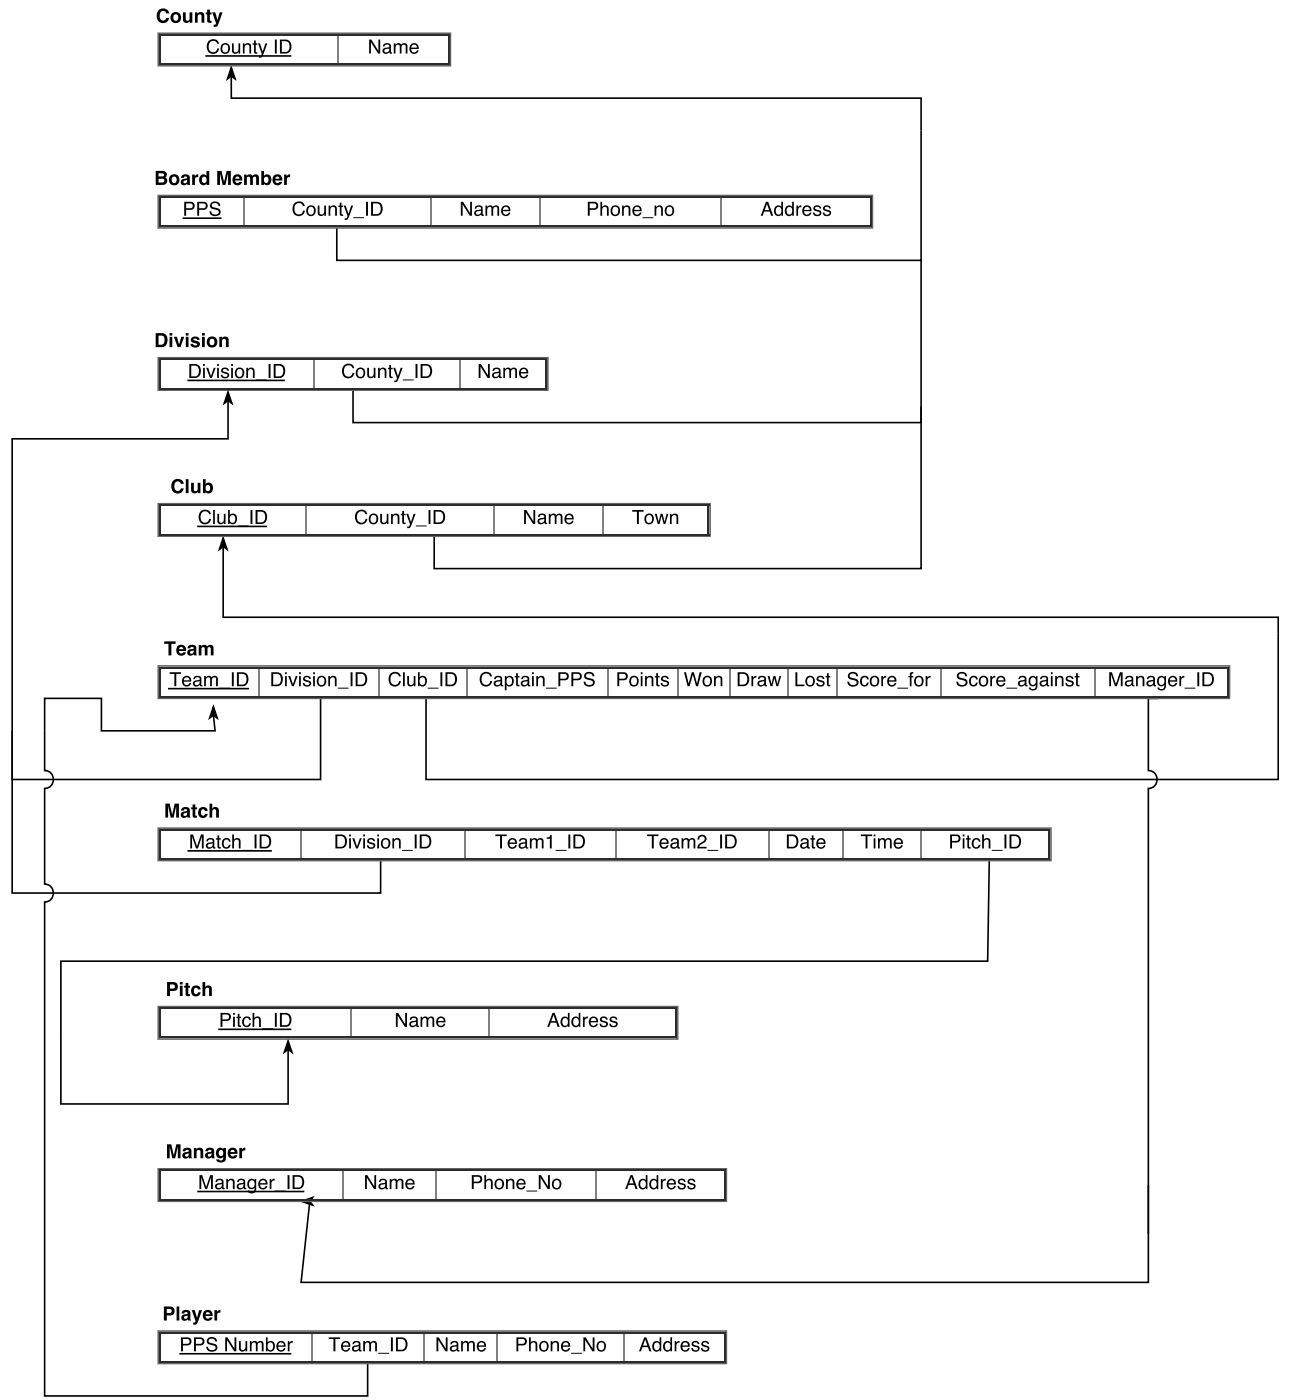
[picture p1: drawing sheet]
<svg xmlns="http://www.w3.org/2000/svg" width="281mm" height="304mm" viewBox="0 0 281 304" stroke-linecap="round" stroke-linejoin="round" font-family="sans-serif">
<g fill="none" stroke="#000" stroke-width=".35">
<path d="M44.8 12.2h18.3M50.3 14.7l.8 2.5-.8-.7-.9 .7zM50.3 16.5v4.8h149.9v35.3h-127v-7M39.9 47.4h8.1M200.2 56.6v35.3h-123.5v-7.1M40.9 82.7h20.8M49.6 85.2l.8 2.5-.8-.6-.9 .6zM49.6 87.1v8.3h-47v74.1h67.1v-17.6M200.2 88.4v35.2h-105.8v-7M43 114.5h14.9M48.5 117l.8 2.5-.8-.7-.8 .7zM48.5 118.8v15.4h229.3v35.3h-185.2v-17.6"/>
<path d="M2.6 158.9v35.3h80.1v-7.1M36.7 149.8h17.3M46.4 153.7l.8 2.4-.8-.6-.8 .6zM46.4 155.5l.3 3.4h-24.7v-7h-12.3v15.7a1.94 1.94 0 0 1 1.9 1.9 1.94 1.94 0 0 1-1.9 1.9v20.9a1.94 1.94 0 0 1 1.9 1.9 1.94 1.94 0 0 1-1.9 1.9v107.5h70.2v-7.1M251.7 151.9h-2.1v15.7a1.94 1.94 0 0 1 1.9 1.9 1.94 1.94 0 0 1-1.9 1.9v96.9M40.9 185h18M215 187.1l-.3 21.9h-201.5v31.1h49.4v-11.9M47.6 223.8h15.5M62.6 226.3l.8 2.5-.8-.6-.8 .6zM43 259.1h23M249.6 257.7v21.2h-184.2l1.9-17.7M65.5 261.2l2.5-.8-.7 .8 .7 .9z"/>
<path d="M39.2 294.4h23.9"/>
</g>
<g fill="#000">
<path d="M50.3 14.7l.8 2.5-.8-.7-.9 .7zM49.6 85.2l.8 2.5-.8-.6-.9 .6zM48.5 117l.8 2.5-.8-.7-.8 .7zM46.4 153.7l.8 2.4-.8-.6-.8 .6zM62.6 226.3l.8 2.5-.8-.6-.8 .6zM65.5 261.2l2.5-.8-.7 .8 .7 .9z"/>
<path d="M34.5 2.2a1.36 1.36 0 0 1 2.3 .7h-.7a.76 .76 0 0 0-1-.5 .76 .76 0 0 0-.4 1.1 .75 .75 0 0 0 .5 .9 .75 .75 0 0 0 .9-.5h.7a1.41 1.41 0 0 1-1.8 1.1 1.41 1.41 0 0 1-.9-1.9zM37.8 3.3a.69 .69 0 0 0-.1 .8 .69 .69 0 0 0 .8 .3 .67 .67 0 0 0 .2-.9 .67 .67 0 0 0-.9-.2zM37 3.8a1.2 1.2 0 0 1 2.4 0 1.2 1.2 0 0 1-2.4 0zM39.8 2.7h.6v1.3a.43 .43 0 0 0 .5 .5 .43 .43 0 0 0 .3-.6v-1.2h.6v2.2h-.6v-.3a.8 .8 0 0 1-1 .3 .8 .8 0 0 1-.4-.9zM42.4 2.7h.5v.3a.79 .79 0 0 1 .9-.3 .79 .79 0 0 1 .6 .7v1.5h-.6v-1.3a.44 .44 0 0 0-.5-.5 .44 .44 0 0 0-.3 .6v1.2h-.6zM45 2.1h.6v.6h.4v.4h-.4v1.3l.4 .1v.5l-.7-.1-.2-.2-.1-1.6h-.3v-.4h.3zM46.1 2.7h.7l.5 1.6 .4-1.6h.7l-.8 2.2a.91 .91 0 0 1-1.2 .9v-.4l.4-.1 .2-.3z"/>
<path d="M45.3 9a1.32 1.32 0 0 1 1.3-.5 1.32 1.32 0 0 1 1 1h-.4a.98 .98 0 0 0-1.2-.6 .98 .98 0 0 0-.6 1.3 .96 .96 0 0 0 .7 1.1 .96 .96 0 0 0 1.1-.8h.4a1.4 1.4 0 0 1-1.7 1.2 1.4 1.4 0 0 1-.9-1.9zM48.6 9.8a.83 .83 0 0 0-.3 1.1 .83 .83 0 0 0 1 .4 .95 .95 0 0 0-.3-1.6zM48.2 9.7a1.13 1.13 0 0 1 1.8 .8 1.13 1.13 0 0 1-1.6 1.1l-.4-.7v-.7zM50.4 9.4h.4v1.5a.52 .52 0 0 0 .6 .5 .52 .52 0 0 0 .4-.7v-1.3h.4v2.2h-.3v-.3a.77 .77 0 0 1-.9 .4 .77 .77 0 0 1-.6-.8zM52.8 9.4h.3v.3a.78 .78 0 0 1 1-.3 .78 .78 0 0 1 .5 .8v1.4h-.4v-1.4a.55 .55 0 0 0-.7-.5 .55 .55 0 0 0-.3 .8v1.1h-.4zM55.2 8.8h.4v.6h.3v.3h-.3v1.5l.3 .1v.3a.53 .53 0 0 1-.7-.4v-1.5h-.3v-.3h.3zM56.1 9.4h.4l.6 1.8 .6-1.8h.4l-.5 1.4a3 3 0 0 1-.9 1.7h-.4v-.3h.3l.3-.5zM59.7 8.6h.5v3h-.5zM61.3 9v2.3h.7a1.19 1.19 0 0 0 1-1.2 1.19 1.19 0 0 0-1-1.1zM60.8 8.6a2.54 2.54 0 0 1 2.1 .3 1.63 1.63 0 0 1-.8 2.7h-1.3z"/>
<path d="M80.2 8.6h.5l1.5 2.5v-2.5h.4v3h-.4l-1.6-2.4v2.4h-.4zM83.6 10.9a.53 .53 0 0 0 .5 .5 .53 .53 0 0 0 .5-.6v-.3zM83.4 9.7a.96 .96 0 0 1 1.6 .3v1.3l.2 .1v.3a.42 .42 0 0 1-.6-.4 .74 .74 0 0 1-1.1 .4 .74 .74 0 0 1 0-1.2l1.1-.3a.5 .5 0 0 0-.5-.5 .5 .5 0 0 0-.5 .4h-.4zM85.6 9.4h.4v.3a.72 .72 0 0 1 1.2 0 .73 .73 0 0 1 .9-.3 .73 .73 0 0 1 .5 .8v1.4h-.4v-1.5a.48 .48 0 0 0-.6-.4 .48 .48 0 0 0-.3 .7v1.2h-.4v-1.4a.46 .46 0 0 0-.5-.5 .46 .46 0 0 0-.4 .5v1.4h-.4zM89.3 9.7a1.01 1.01 0 0 1 1.2-.2 1.01 1.01 0 0 1 .5 1.2h-1.6a.63 .63 0 0 0 .5 .7 .63 .63 0 0 0 .7-.5h.4a1.04 1.04 0 0 1-1.4 .8 1.04 1.04 0 0 1-.6-1.5zM89.6 9.9l-.2 .5h1.2a.61 .61 0 0 0-.3-.6 .61 .61 0 0 0-.7 .1z"/>
<path d="M34.5 37.7v.7h.7a.36 .36 0 0 0 .5-.4 .36 .36 0 0 0-.6-.3zM34.5 38.9v.8h.7a.42 .42 0 0 0 .5-.4 .42 .42 0 0 0-.5-.4zM33.8 37.2h1.5a.77 .77 0 0 1 .9 .4 .77 .77 0 0 1-.3 1 .89 .89 0 0 1 .4 1.1 .89 .89 0 0 1-1.1 .5h-1.4zM37.5 38.6a.69 .69 0 0 0-.2 .8 .69 .69 0 0 0 .8 .3 .67 .67 0 0 0 .3-.9 .67 .67 0 0 0-.9-.2zM36.7 39.1a1.2 1.2 0 0 1 2.4 0 1.2 1.2 0 0 1-2.4 0zM40 39.3l-.1 .1a.41 .41 0 0 0 .6 .4 .41 .41 0 0 0 .1-.6zM39.5 38.2a1.04 1.04 0 0 1 1.8 .4l.1 1.6h-.7v-.2a.78 .78 0 0 1-1 .3 .78 .78 0 0 1-.4-1.1 .78 .78 0 0 1 1-.4l.3-.1a.36 .36 0 0 0-.3-.4 .36 .36 0 0 0-.4 .4h-.6zM41.8 38h.5v.4l.4-.4 .4-.1-.1 .6a.54 .54 0 0 0-.6 .6v1.1h-.6zM43.5 38.2l.8-.3 .6 .3v-1h.6v3h-.6v-.3a.91 .91 0 0 1-1.1 .3 .91 .91 0 0 1-.5-1.1zM44.1 38.5a.64 .64 0 0 0-.2 .9 .64 .64 0 0 0 .9 .2 .65 .65 0 0 0 .1-.8 .65 .65 0 0 0-.8-.3zM47.2 37.2h.9l.6 2.4 .6-2.4h.9v3h-.6v-2.5l-.6 2.5h-.6l-.6-2.5v2.5h-.6zM51.3 38.5l-.2 .4h1l-.3-.5zM50.8 38.2a1.09 1.09 0 0 1 1.3-.2 1.09 1.09 0 0 1 .6 1.3h-1.6a.49 .49 0 0 0 .4 .5 .49 .49 0 0 0 .5-.2h.6a1.14 1.14 0 0 1-1.6 .5 1.14 1.14 0 0 1-.3-1.6zM53 38h.6v.3a.71 .71 0 0 1 1.3 0 .75 .75 0 0 1 .9-.4 .75 .75 0 0 1 .5 .9v1.4h-.6v-1.4a.36 .36 0 0 0-.4-.4 .36 .36 0 0 0-.3 .5v1.3h-.6v-1.3a.37 .37 0 0 0-.4-.5 .37 .37 0 0 0-.4 .5v1.3h-.6zM56.8 37.2h.6v1.1a.92 .92 0 0 1 1.1-.3 .92 .92 0 0 1 .5 1.1 .93 .93 0 0 1-.5 1.1 .93 .93 0 0 1-1.1-.3v.3h-.6zM57.5 38.6a.63 .63 0 0 0-.1 .8 .63 .63 0 0 0 .8 .2 .64 .64 0 0 0 .1-.8 .64 .64 0 0 0-.8-.2zM60 38.5l-.2 .4h.9l-.2-.5zM59.5 38.2a1.09 1.09 0 0 1 1.3-.2 1.09 1.09 0 0 1 .6 1.3h-1.6a.49 .49 0 0 0 .3 .5 .49 .49 0 0 0 .6-.2h.6a1.14 1.14 0 0 1-1.6 .5 1.14 1.14 0 0 1-.3-1.6zM61.8 38h.5v.4l.4-.4 .4-.1-.1 .6a.54 .54 0 0 0-.7 .6v1.1h-.5z"/>
<path d="M40 43.9h1.4a.88 .88 0 0 1 .9 .9 .88 .88 0 0 1-.9 .8h-.9v1.3h-.5zM40.5 44.2v1.1h.8a.53 .53 0 0 0 .6-.5 .53 .53 0 0 0-.6-.6zM42.9 43.9h1.3a.88 .88 0 0 1 .9 .9 .88 .88 0 0 1-.9 .8h-.9v1.3h-.4zM43.3 44.2v1.1h.8a.53 .53 0 0 0 .6-.5 .53 .53 0 0 0-.6-.6zM45.9 44.1a1.19 1.19 0 0 1 2 .7h-.4a.71 .71 0 0 0-.8-.6 .71 .71 0 0 0-.6 .7l.2 .1a1.54 1.54 0 0 1 1.7 1.1 1.23 1.23 0 0 1-1.3 .9 1.23 1.23 0 0 1-1.2-1.1h.4a.85 .85 0 0 0 .8 .8 .85 .85 0 0 0 .9-.6l-.3-.4a2.15 2.15 0 0 1-1.6-.7v-.5z"/>
<path d="M63.9 44.3a1.32 1.32 0 0 1 1.3-.5 1.32 1.32 0 0 1 1 1h-.4a.98 .98 0 0 0-1.2-.6 .98 .98 0 0 0-.6 1.2 .96 .96 0 0 0 .7 1.2 .96 .96 0 0 0 1.2-.8h.4a1.4 1.4 0 0 1-1.8 1.1 1.4 1.4 0 0 1-.9-1.9zM67.2 45.1a.83 .83 0 0 0-.3 1.1 .83 .83 0 0 0 1.1 .4 .95 .95 0 0 0-.4-1.6zM66.8 45a1.13 1.13 0 0 1 1.9 .7 1.13 1.13 0 0 1-1.7 1.2l-.4-.7v-.7zM69.1 44.7h.3v1.5a.52 .52 0 0 0 .6 .5 .52 .52 0 0 0 .5-.7v-1.3h.3v2.2h-.3v-.3a.77 .77 0 0 1-.9 .4 .77 .77 0 0 1-.5-.8zM71.4 44.7h.4v.3a.78 .78 0 0 1 .9-.3 .78 .78 0 0 1 .5 .8v1.4h-.4v-1.4a.55 .55 0 0 0-.6-.5 .55 .55 0 0 0-.4 .8v1.1h-.4zM73.8 44.1h.4v.6h.4v.3h-.4v1.5l.4 .1v.3a.53 .53 0 0 1-.8-.4v-1.5h-.3v-.3h.3zM74.7 44.7h.4l.6 1.8 .6-1.8h.4l-.4 1.3a3 3 0 0 1-1 1.8h-.4v-.3h.4l.2-.5zM76.8 47.2h2.3v.2h-2.3zM79.6 43.9h.4v3h-.4zM81.1 44.2v2.4h.7a1.19 1.19 0 0 0 1-1.2 1.19 1.19 0 0 0-1-1.2zM80.7 43.9a2.54 2.54 0 0 1 2 .2 1.63 1.63 0 0 1-.8 2.8h-1.2z"/>
<path d="M100.2 43.9h.4l1.6 2.4v-2.4h.4v3h-.5l-1.5-2.4v2.4h-.4zM103.5 46.1a.53 .53 0 0 0 .5 .6 .53 .53 0 0 0 .5-.6v-.3zM103.3 44.9a.96 .96 0 0 1 1.6 .4v1.3l.3 .1v.2a.42 .42 0 0 1-.6-.3 .74 .74 0 0 1-1.2 .3 .74 .74 0 0 1 0-1.1l1.1-.3a.5 .5 0 0 0-.4-.6 .5 .5 0 0 0-.6 .5h-.3zM105.5 44.7h.4v.3a.72 .72 0 0 1 1.2 0 .73 .73 0 0 1 .9-.3 .73 .73 0 0 1 .5 .7v1.5h-.4v-1.5a.48 .48 0 0 0-.6-.4 .48 .48 0 0 0-.3 .6v1.3h-.4v-1.4a.46 .46 0 0 0-.4-.5 .46 .46 0 0 0-.5 .5v1.4h-.4zM109.2 45a1.01 1.01 0 0 1 1.2-.2 1.01 1.01 0 0 1 .5 1.1h-1.6a.63 .63 0 0 0 .5 .8 .63 .63 0 0 0 .7-.5h.4a1.04 1.04 0 0 1-1.4 .7 1.04 1.04 0 0 1-.6-1.4zM109.5 45.2l-.2 .4h1.3a.61 .61 0 0 0-.4-.6 .61 .61 0 0 0-.7 .2z"/>
<path d="M127.8 43.9h1.3a.88 .88 0 0 1 .9 .9 .88 .88 0 0 1-.9 .8h-.9v1.3h-.4zM128.2 44.2v1.1h.8a.53 .53 0 0 0 .6-.5 .53 .53 0 0 0-.6-.6zM130.5 43.9h.4v1.1a.78 .78 0 0 1 .9-.3 .78 .78 0 0 1 .5 .8v1.4h-.4v-1.4a.55 .55 0 0 0-.6-.5 .55 .55 0 0 0-.4 .7v1.2h-.4zM133.4 45.1a.83 .83 0 0 0-.3 1.1 .83 .83 0 0 0 1 .4 .95 .95 0 0 0-.4-1.6zM133 45a1.13 1.13 0 0 1 1.8 .7 1.13 1.13 0 0 1-1.6 1.2l-.5-.7v-.7zM135.2 44.7h.4v.3a.78 .78 0 0 1 .9-.3 .78 .78 0 0 1 .5 .8v1.4h-.4v-1.4a.55 .55 0 0 0-.6-.5 .55 .55 0 0 0-.4 .8v1.1h-.4zM137.7 45a1.01 1.01 0 0 1 1.3-.2 1.01 1.01 0 0 1 .5 1.1h-1.7a.63 .63 0 0 0 .5 .8 .63 .63 0 0 0 .8-.5h.3a1.04 1.04 0 0 1-1.3 .7 1.04 1.04 0 0 1-.6-1.4zM138 45.2l-.2 .4h1.3a.61 .61 0 0 0-.4-.6 .61 .61 0 0 0-.7 .2zM139.6 47.2h2.4v.2h-2.4zM142.3 44.7h.3v.3a.78 .78 0 0 1 .9-.3 .78 .78 0 0 1 .6 .8v1.4h-.4v-1.4a.55 .55 0 0 0-.7-.5 .55 .55 0 0 0-.4 .8v1.1h-.3zM145.1 45.1a.83 .83 0 0 0-.3 1.1 .83 .83 0 0 0 1.1 .4 .95 .95 0 0 0-.4-1.6zM144.8 45a1.13 1.13 0 0 1 1.8 .7 1.13 1.13 0 0 1-1.7 1.2l-.4-.7v-.7z"/>
<path d="M166.7 44.3l-.5 1.4h1zM166.5 43.9h.4l1.1 3h-.4l-.3-.9h-1.2l-.3 .9h-.5zM168.8 45.2a.81 .81 0 0 0-.2 1 .81 .81 0 0 0 .9 .4 .87 .87 0 0 0 .3-1 .87 .87 0 0 0-.7-.6zM168.6 44.8l.7-.1 .5 .3v-1.1h.4v3h-.4v-.3a.91 .91 0 0 1-1.1 .3 .91 .91 0 0 1-.5-1l.1-.6zM171.1 45.2a.81 .81 0 0 0-.1 1 .81 .81 0 0 0 .9 .4 .87 .87 0 0 0 .3-1 .87 .87 0 0 0-.8-.6zM171 44.8l.7-.1 .5 .3v-1.1h.3v3h-.3v-.3a.91 .91 0 0 1-1.1 .3 .91 .91 0 0 1-.5-1l.1-.6zM173.1 44.7h.3v.4l.4-.4h.4l-.1 .4a.56 .56 0 0 0-.6 .5v1.3h-.4zM174.6 45a1.01 1.01 0 0 1 1.3-.2 1.01 1.01 0 0 1 .5 1.1h-1.6a.63 .63 0 0 0 .4 .8 .63 .63 0 0 0 .8-.5h.4a1.04 1.04 0 0 1-1.4 .7 1.04 1.04 0 0 1-.6-1.4zM175 45.2l-.2 .4h1.2a.61 .61 0 0 0-.4-.6 .61 .61 0 0 0-.6 .2zM177 44.8a.89 .89 0 0 1 1.5 .5h-.4a.47 .47 0 0 0-.5-.3 .47 .47 0 0 0-.4 .4l.2 .1a.95 .95 0 0 1 1.1 1 .96 .96 0 0 1-1 .5 .96 .96 0 0 1-.8-.8h.4a.54 .54 0 0 0 .5 .5 .54 .54 0 0 0 .5-.5l-.2-.1a.97 .97 0 0 1-1.1-.9zM179.1 44.8a.89 .89 0 0 1 1.5 .5h-.4a.47 .47 0 0 0-.5-.3 .47 .47 0 0 0-.4 .4l.2 .1a.95 .95 0 0 1 1.1 1 .96 .96 0 0 1-1 .5 .96 .96 0 0 1-.8-.8h.4a.54 .54 0 0 0 .5 .5 .54 .54 0 0 0 .5-.5l-.2-.1a.97 .97 0 0 1-1.1-.9z"/>
<path d="M34.5 73v2a1.08 1.08 0 0 0 1.2-.7 1.08 1.08 0 0 0-.4-1.3zM33.8 72.4h1.3a1.57 1.57 0 0 1 1.4 1.4 1.57 1.57 0 0 1-1 1.7h-1.7zM36.9 72.4h.5v.6h-.5zM36.9 73.2h.5v2.3h-.5zM37.8 73.2h.7l.4 1.7 .5-1.7h.6l-.8 2.3h-.6zM40.4 72.4h.6v.6h-.6zM40.4 73.2h.6v2.3h-.6zM41.7 73.4a1.05 1.05 0 0 1 1.7 .5h-.6a.37 .37 0 0 0-.3-.3 .37 .37 0 0 0-.4 .3v.1a1.32 1.32 0 0 1 1.4 .8 1.07 1.07 0 0 1-1.1 .8 1.07 1.07 0 0 1-1-.8h.6a.44 .44 0 0 0 .4 .3 .44 .44 0 0 0 .4-.3 1.36 1.36 0 0 1-1.3-.9zM43.9 72.4h.6v.6h-.6zM43.9 73.2h.6v2.3h-.6zM45.7 73.9a.69 .69 0 0 0-.1 .8 .69 .69 0 0 0 .8 .3 .67 .67 0 0 0 .2-.9 .67 .67 0 0 0-.9-.2zM44.9 74.4a1.2 1.2 0 0 1 2.4 0 1.2 1.2 0 0 1-2.4 0zM47.7 73.2h.5v.4a.79 .79 0 0 1 .9-.4 .79 .79 0 0 1 .6 .8v1.5h-.6v-1.4a.44 .44 0 0 0-.5-.4 .44 .44 0 0 0-.4 .6v1.2h-.5z"/>
<path d="M74.7 79.5a1.32 1.32 0 0 1 1.3-.4 1.32 1.32 0 0 1 1 1h-.4a.98 .98 0 0 0-1.2-.6 .98 .98 0 0 0-.7 1.2 .96 .96 0 0 0 .8 1.2 .96 .96 0 0 0 1.1-.8h.4a1.4 1.4 0 0 1-1.7 1.1 1.4 1.4 0 0 1-.9-1.9zM78 80.4a.83 .83 0 0 0-.3 1 .83 .83 0 0 0 1 .4 .95 .95 0 0 0-.3-1.6zM77.6 80.3a1.13 1.13 0 0 1 1.8 .7 1.13 1.13 0 0 1-1.6 1.1l-.5-.6 .1-.7zM79.8 80h.4v1.5a.52 .52 0 0 0 .6 .4 .52 .52 0 0 0 .4-.6v-1.3h.4v2.2h-.4l.1-.3a.77 .77 0 0 1-.9 .3 .77 .77 0 0 1-.6-.7zM82.2 80h.3v.3a.78 .78 0 0 1 1-.4 .78 .78 0 0 1 .5 .9v1.4h-.4v-1.4a.55 .55 0 0 0-.7-.5 .55 .55 0 0 0-.4 .7v1.2h-.3zM84.6 79.4h.4v.6h.3v.3h-.3v1.4l.3 .2v.3a.53 .53 0 0 1-.7-.4v-1.5h-.3v-.3h.3zM85.5 80h.4l.6 1.8 .6-1.8h.4l-.5 1.3a3 3 0 0 1-.9 1.8h-.4v-.4h.3l.3-.4zM87.5 82.5h2.4v.2h-2.4zM90.3 79.2h.4v3h-.4zM91.8 79.5v2.3h.8a1.19 1.19 0 0 0 .9-1.1 1.19 1.19 0 0 0-.9-1.2zM91.4 79.2a2.54 2.54 0 0 1 2 .2 1.63 1.63 0 0 1-.8 2.8h-1.2z"/>
<path d="M104 79.2h.5l1.6 2.4v-2.4h.3v3h-.4l-1.6-2.5v2.5h-.4zM107.4 81.4a.53 .53 0 0 0 .5 .6 .53 .53 0 0 0 .5-.6v-.3zM107.2 80.2a.96 .96 0 0 1 1.6 .3v1.4h.2v.3a.42 .42 0 0 1-.6-.3 .74 .74 0 0 1-1.1 .3 .74 .74 0 0 1 0-1.2l1.1-.3a.5 .5 0 0 0-.5-.5 .5 .5 0 0 0-.5 .5h-.3zM109.4 80h.4v.3a.72 .72 0 0 1 1.2 0 .73 .73 0 0 1 .9-.4 .73 .73 0 0 1 .5 .8v1.5h-.4v-1.5a.48 .48 0 0 0-.6-.4 .48 .48 0 0 0-.3 .6v1.3h-.4v-1.4a.46 .46 0 0 0-.5-.5 .46 .46 0 0 0-.4 .5v1.4h-.4zM113.1 80.3a1.01 1.01 0 0 1 1.2-.2 1.01 1.01 0 0 1 .5 1.1h-1.6a.63 .63 0 0 0 .5 .7 .63 .63 0 0 0 .7-.4h.4a1.04 1.04 0 0 1-1.4 .7 1.04 1.04 0 0 1-.6-1.4zM113.4 80.4l-.2 .5h1.2a.61 .61 0 0 0-.3-.6 .61 .61 0 0 0-.7 .1z"/>
<path d="M41.6 79.5v2.3h.7a1.19 1.19 0 0 0 1-1.1 1.19 1.19 0 0 0-1-1.2zM41.2 79.2a2.54 2.54 0 0 1 2 .2 1.63 1.63 0 0 1-.8 2.8h-1.2zM44.1 80h.4v2.2h-.4zM44.1 79.2h.4v.4h-.4zM44.8 80h.5l.5 1.8 .7-1.8h.4l-.9 2.2h-.4zM47.2 80h.4v2.2h-.4zM47.2 79.2h.4v.4h-.4zM48.3 80.1a.89 .89 0 0 1 1.4 .5h-.3a.47 .47 0 0 0-.5-.4 .47 .47 0 0 0-.4 .5l.2 .1a.95 .95 0 0 1 1.1 .9 .96 .96 0 0 1-1 .6 .96 .96 0 0 1-.8-.8h.4a.54 .54 0 0 0 .5 .5 .54 .54 0 0 0 .5-.5l-.2-.2a.97 .97 0 0 1-1.1-.9zM50.2 80h.4v2.2h-.4zM50.2 79.2h.4v.4h-.4zM51.7 80.4a.83 .83 0 0 0-.3 1 .83 .83 0 0 0 1.1 .4 .95 .95 0 0 0-.4-1.6zM51.3 80.3a1.13 1.13 0 0 1 1.8 .7 1.13 1.13 0 0 1-1.6 1.1l-.4-.6v-.7zM53.5 80h.4v.3a.78 .78 0 0 1 .9-.4 .78 .78 0 0 1 .5 .9v1.4h-.3v-1.4a.55 .55 0 0 0-.7-.5 .55 .55 0 0 0-.4 .7v1.2h-.4zM55.6 82.5h2.4v.2h-2.4zM58.4 79.2h.4v3h-.4zM59.9 79.5v2.3h.7a1.19 1.19 0 0 0 1-1.1 1.19 1.19 0 0 0-1-1.2zM59.5 79.2a2.54 2.54 0 0 1 2 .2 1.63 1.63 0 0 1-.8 2.8h-1.2z"/>
<path d="M37.7 104.5a1.36 1.36 0 0 1 2.2 .7h-.6a.76 .76 0 0 0-1-.5 .76 .76 0 0 0-.4 1.1 .75 .75 0 0 0 .5 .9 .75 .75 0 0 0 .9-.5h.6a1.41 1.41 0 0 1-1.8 1.1 1.41 1.41 0 0 1-.8-1.9zM40.4 104.2h.6v3h-.6zM41.5 105h.6v1.3a.43 .43 0 0 0 .5 .5 .43 .43 0 0 0 .4-.6v-1.2h.6v2.2h-.6v-.3a.8 .8 0 0 1-1 .3 .8 .8 0 0 1-.5-.9zM44.1 104.2h.6v1.1a.92 .92 0 0 1 1.1-.3 .92 .92 0 0 1 .5 1.1 .93 .93 0 0 1-.5 1.1 .93 .93 0 0 1-1.1-.2v.2h-.6zM44.8 105.6a.63 .63 0 0 0-.1 .8 .63 .63 0 0 0 .8 .2 .64 .64 0 0 0 .2-.8 .64 .64 0 0 0-.9-.2z"/>
<path d="M43.5 111.3a1.32 1.32 0 0 1 1.3-.5 1.32 1.32 0 0 1 1 1h-.4a.98 .98 0 0 0-1.2-.6 .98 .98 0 0 0-.6 1.3 .96 .96 0 0 0 .7 1.1 .96 .96 0 0 0 1.2-.8h.4a1.4 1.4 0 0 1-1.8 1.2 1.4 1.4 0 0 1-.9-1.9zM46.3 110.9h.4v3h-.4zM47.2 111.7h.4v1.5a.52 .52 0 0 0 .6 .5 .52 .52 0 0 0 .4-.7v-1.3h.4v2.2h-.3v-.3a.77 .77 0 0 1-.9 .4 .77 .77 0 0 1-.6-.8zM49.6 110.9h.3v1.1a.97 .97 0 0 1 1.3-.1 .97 .97 0 0 1 .3 1.2 .87 .87 0 0 1-.6 .9 .87 .87 0 0 1-1-.3v.2h-.3zM50.1 112.2a.86 .86 0 0 0-.2 .9 .86 .86 0 0 0 .8 .6 .87 .87 0 0 0 .5-1 .87 .87 0 0 0-.8-.7zM51.7 114.3h2.3v.2h-2.3zM54.5 110.9h.4v3h-.4zM56 111.3v2.3h.7a1.19 1.19 0 0 0 1-1.2 1.19 1.19 0 0 0-1-1.1zM55.6 110.9a2.54 2.54 0 0 1 2 .3 1.63 1.63 0 0 1-.8 2.7h-1.2z"/>
<path d="M77.5 111.3a1.32 1.32 0 0 1 1.3-.5 1.32 1.32 0 0 1 1 1h-.4a.98 .98 0 0 0-1.2-.6 .98 .98 0 0 0-.6 1.3 .96 .96 0 0 0 .7 1.1 .96 .96 0 0 0 1.1-.8h.4a1.4 1.4 0 0 1-1.7 1.2 1.4 1.4 0 0 1-.9-1.9zM80.8 112.1a.83 .83 0 0 0-.3 1.1 .83 .83 0 0 0 1.1 .4 .95 .95 0 0 0-.4-1.6zM80.4 112a1.13 1.13 0 0 1 1.9 .8 1.13 1.13 0 0 1-1.7 1.1l-.4-.7v-.7zM82.6 111.7h.4v1.5a.52 .52 0 0 0 .6 .5 .52 .52 0 0 0 .4-.7v-1.3h.4v2.2h-.3v-.3a.77 .77 0 0 1-.9 .4 .77 .77 0 0 1-.6-.8zM85 111.7h.4v.3a.78 .78 0 0 1 .9-.3 .78 .78 0 0 1 .5 .8v1.4h-.4v-1.3a.55 .55 0 0 0-.6-.6 .55 .55 0 0 0-.4 .8v1.1h-.4zM87.4 111.1h.4v.6h.4v.3h-.4v1.5l.4 .2v.2a.53 .53 0 0 1-.8-.4v-1.5h-.3v-.3h.3zM88.3 111.7h.4l.6 1.8 .6-1.8h.4l-.5 1.4a3 3 0 0 1-.9 1.7h-.4v-.3h.4l.2-.5zM90.4 114.3h2.3v.2h-2.3zM93.1 110.9h.5v3h-.5zM94.7 111.3v2.3h.7a1.19 1.19 0 0 0 .9-1.2 1.19 1.19 0 0 0-.9-1.1zM94.2 110.9a2.54 2.54 0 0 1 2.1 .3 1.63 1.63 0 0 1-.8 2.7h-1.3z"/>
<path d="M113.9 110.9h.5l1.5 2.5v-2.5h.4v3h-.4l-1.6-2.4v2.4h-.4zM117.2 113.2a.53 .53 0 0 0 .6 .5 .53 .53 0 0 0 .5-.6v-.3zM117.1 112a.96 .96 0 0 1 1.6 .3v1.3l.2 .1v.3a.42 .42 0 0 1-.6-.3 .74 .74 0 0 1-1.1 .3 .74 .74 0 0 1 0-1.2l1.1-.3a.5 .5 0 0 0-.5-.5 .5 .5 0 0 0-.5 .4h-.4zM119.3 111.7h.3v.3a.72 .72 0 0 1 1.3 0 .73 .73 0 0 1 .9-.3 .73 .73 0 0 1 .5 .8v1.4h-.4v-1.5a.48 .48 0 0 0-.6-.4 .48 .48 0 0 0-.3 .7v1.2h-.4v-1.4a.46 .46 0 0 0-.5-.5 .46 .46 0 0 0-.4 .5l-.1 1.4h-.3zM123 112a1.01 1.01 0 0 1 1.2-.2 1.01 1.01 0 0 1 .5 1.2h-1.6a.63 .63 0 0 0 .4 .7 .63 .63 0 0 0 .8-.4h.4a1.04 1.04 0 0 1-1.4 .7 1.04 1.04 0 0 1-.6-1.5zM123.3 112.2l-.2 .5h1.2a.61 .61 0 0 0-.3-.6 .61 .61 0 0 0-.7 .1z"/>
<path d="M137.4 110.9h2.5v.4h-1v2.6h-.5v-2.6h-1zM140.7 112.1a.83 .83 0 0 0-.3 1.1 .83 .83 0 0 0 1.1 .4 .95 .95 0 0 0-.4-1.6zM140.3 112a1.13 1.13 0 0 1 1.9 .8 1.13 1.13 0 0 1-1.7 1.1l-.4-.7v-.7zM142.3 111.7h.4l.5 1.8 .4-1.8h.4l.4 1.8 .5-1.8h.4l-.7 2.2h-.4l-.4-1.7-.5 1.7h-.3zM145.6 111.7h.4v.3a.78 .78 0 0 1 .9-.3 .78 .78 0 0 1 .5 .8v1.4h-.4v-1.3a.55 .55 0 0 0-.6-.6 .55 .55 0 0 0-.4 .8v1.1h-.4z"/>
<path d="M35.7 139.5h2.5v.5h-.9v2.5h-.7v-2.5h-.9zM39.1 140.8l-.2 .4h.9l-.2-.5zM38.6 140.5a1.09 1.09 0 0 1 1.3-.2 1.09 1.09 0 0 1 .5 1.3h-1.5a.49 .49 0 0 0 .3 .5 .49 .49 0 0 0 .6-.2h.6a1.14 1.14 0 0 1-1.6 .5 1.14 1.14 0 0 1-.4-1.6zM41.4 141.6l-.1 .1a.41 .41 0 0 0 .6 .4 .41 .41 0 0 0 .1-.6zM40.9 140.5a1.04 1.04 0 0 1 1.8 .4l.1 1.6h-.6l-.1-.2a.78 .78 0 0 1-1 .3 .78 .78 0 0 1-.4-1.1 .78 .78 0 0 1 1-.3l.4-.2a.36 .36 0 0 0-.4-.3 .36 .36 0 0 0-.4 .3h-.5zM43.2 140.3h.6v.3a.71 .71 0 0 1 1.2 0 .75 .75 0 0 1 .9-.4 .75 .75 0 0 1 .5 .9v1.4h-.6v-1.4a.36 .36 0 0 0-.4-.4 .36 .36 0 0 0-.3 .5v1.3h-.6v-1.3a.37 .37 0 0 0-.3-.5 .37 .37 0 0 0-.4 .5v1.3h-.6z"/>
<path d="M36.9 146.2h2.4v.4h-1v2.6h-.4v-2.6h-1zM39.8 147.3a1.01 1.01 0 0 1 1.3-.2 1.01 1.01 0 0 1 .5 1.1h-1.7a.63 .63 0 0 0 .5 .8 .63 .63 0 0 0 .8-.5h.3a1.04 1.04 0 0 1-1.3 .7 1.04 1.04 0 0 1-.6-1.4zM40.1 147.5l-.1 .4h1.2a.61 .61 0 0 0-.4-.6 .61 .61 0 0 0-.7 .2zM42.4 148.5a.53 .53 0 0 0 .5 .5 .53 .53 0 0 0 .5-.6v-.3zM42.2 147.3a.96 .96 0 0 1 1.6 .3v1.3l.2 .1v.2a.42 .42 0 0 1-.6-.3 .74 .74 0 0 1-1.1 .3 .74 .74 0 0 1 0-1.1l1.1-.3a.5 .5 0 0 0-.5-.6 .5 .5 0 0 0-.5 .5h-.4zM44.4 147h.3v.3a.72 .72 0 0 1 1.3 0 .73 .73 0 0 1 .9-.3 .73 .73 0 0 1 .5 .8v1.4h-.4v-1.5a.48 .48 0 0 0-.6-.4 .48 .48 0 0 0-.3 .6v1.3h-.4v-1.4a.46 .46 0 0 0-.5-.5 .46 .46 0 0 0-.4 .5l-.1 1.4h-.3zM47.6 149.5h2.4v.3h-2.4zM50.4 146.2h.4v3h-.4zM51.9 146.5v2.4h.7a1.19 1.19 0 0 0 1-1.2 1.19 1.19 0 0 0-1-1.2zM51.5 146.2a2.54 2.54 0 0 1 2 .2 1.63 1.63 0 0 1-.8 2.8h-1.2z"/>
<path d="M59.4 146.5v2.4h.7a1.19 1.19 0 0 0 1-1.2 1.19 1.19 0 0 0-1-1.2zM59 146.2a2.54 2.54 0 0 1 2 .2 1.63 1.63 0 0 1-.8 2.8h-1.2zM62 147h.3v2.2h-.3zM62 146.2h.3v.4h-.3zM62.6 147h.5l.6 1.8 .6-1.8h.4l-.8 2.2h-.4zM65 147h.4v2.2h-.4zM65 146.2h.4v.4h-.4zM66.1 147.1a.89 .89 0 0 1 1.5 .5h-.4a.47 .47 0 0 0-.5-.3 .47 .47 0 0 0-.4 .4l.2 .1a.95 .95 0 0 1 1.1 1 .96 .96 0 0 1-1 .5 .96 .96 0 0 1-.8-.8h.4a.54 .54 0 0 0 .5 .5 .54 .54 0 0 0 .5-.5l-.2-.1a.97 .97 0 0 1-1.1-.9zM68.1 147h.3v2.2h-.3zM68.1 146.2h.3v.4h-.3zM69.5 147.4a.83 .83 0 0 0-.3 1.1 .83 .83 0 0 0 1.1 .4 .95 .95 0 0 0-.4-1.6zM69.1 147.3a1.13 1.13 0 0 1 1.9 .8 1.13 1.13 0 0 1-1.7 1.1l-.4-.7v-.7zM71.4 147h.3v.3a.78 .78 0 0 1 .9-.3 .78 .78 0 0 1 .6 .8v1.4h-.4v-1.4a.55 .55 0 0 0-.7-.5 .55 .55 0 0 0-.4 .8v1.1h-.3zM73.4 149.5h2.4v.3h-2.4zM76.2 146.2h.4v3h-.4zM77.7 146.5v2.4h.7a1.19 1.19 0 0 0 1-1.2 1.19 1.19 0 0 0-1-1.2zM77.3 146.2a2.54 2.54 0 0 1 2 .2 1.63 1.63 0 0 1-.8 2.8h-1.2z"/>
<path d="M84.8 146.6a1.32 1.32 0 0 1 1.3-.5 1.32 1.32 0 0 1 1 1h-.4a.98 .98 0 0 0-1.2-.6 .98 .98 0 0 0-.6 1.2 .96 .96 0 0 0 .7 1.2 .96 .96 0 0 0 1.1-.8h.4a1.4 1.4 0 0 1-1.7 1.2 1.4 1.4 0 0 1-.9-1.9zM87.6 146.2h.4v3h-.4zM88.5 147h.4v1.5a.52 .52 0 0 0 .6 .5 .52 .52 0 0 0 .4-.7v-1.3h.4v2.2h-.4v-.3a.77 .77 0 0 1-.8 .4 .77 .77 0 0 1-.6-.8zM90.8 146.2h.4v1.1a.97 .97 0 0 1 1.3-.2 .97 .97 0 0 1 .3 1.3 .87 .87 0 0 1-.6 .9 .87 .87 0 0 1-1-.4v.3h-.4zM91.4 147.5a.86 .86 0 0 0-.2 .9 .86 .86 0 0 0 .8 .5 .87 .87 0 0 0 .4-.9 .87 .87 0 0 0-.7-.7zM93 149.5h2.3v.3h-2.3zM95.7 146.2h.4v3h-.4zM97.2 146.5v2.4h.8a1.19 1.19 0 0 0 .9-1.2 1.19 1.19 0 0 0-.9-1.2zM96.8 146.2a2.54 2.54 0 0 1 2 .2 1.63 1.63 0 0 1-.7 2.8h-1.3z"/>
<path d="M104.6 146.6a1.32 1.32 0 0 1 1.3-.5 1.32 1.32 0 0 1 1 1h-.4a.98 .98 0 0 0-1.2-.6 .98 .98 0 0 0-.6 1.2 .96 .96 0 0 0 .7 1.2 .96 .96 0 0 0 1.1-.8h.4a1.4 1.4 0 0 1-1.7 1.2 1.4 1.4 0 0 1-.9-1.9zM107.7 148.5a.53 .53 0 0 0 .6 .5 .53 .53 0 0 0 .5-.6v-.3zM107.5 147.3a.96 .96 0 0 1 1.6 .3v1.3l.3 .1v.2a.42 .42 0 0 1-.6-.3 .74 .74 0 0 1-1.1 .3 .74 .74 0 0 1-.1-1.1l1.2-.3a.5 .5 0 0 0-.5-.6 .5 .5 0 0 0-.5 .5h-.4zM110.3 147.5a.89 .89 0 0 0-.2 .9 .89 .89 0 0 0 .7 .6 .93 .93 0 0 0 .5-.9 .93 .93 0 0 0-.6-.8zM109.7 147h.4v.3a.9 .9 0 0 1 1.1-.3 .9 .9 0 0 1 .5 1.1 .93 .93 0 0 1-.4 1.1 .93 .93 0 0 1-1.2-.2v1.1h-.4zM112.2 146.4h.4v.6h.3v.3h-.3v1.5l.3 .1v.3a.53 .53 0 0 1-.7-.4v-1.5h-.3v-.3h.3zM113.6 148.5a.53 .53 0 0 0 .6 .5 .53 .53 0 0 0 .5-.6v-.3zM113.4 147.3a.96 .96 0 0 1 1.6 .3v1.3l.3 .1v.2a.42 .42 0 0 1-.6-.3 .74 .74 0 0 1-1.2 .3 .74 .74 0 0 1 0-1.1l1.1-.3a.5 .5 0 0 0-.4-.6 .5 .5 0 0 0-.6 .5h-.3zM115.6 147h.4v2.2h-.4zM115.6 146.2h.4v.4h-.4zM116.6 147h.3v.3a.78 .78 0 0 1 .9-.3 .78 .78 0 0 1 .6 .8v1.4h-.4v-1.4a.55 .55 0 0 0-.7-.5 .55 .55 0 0 0-.4 .8v1.1h-.3zM118.6 149.5h2.4v.3h-2.4zM121.4 146.2h1.3a.88 .88 0 0 1 .9 .9 .88 .88 0 0 1-.9 .8h-.9v1.3h-.4zM121.8 146.5v1.1h.8a.53 .53 0 0 0 .6-.5 .53 .53 0 0 0-.6-.6zM124.2 146.2h1.4a.88 .88 0 0 1 .9 .9 .88 .88 0 0 1-.9 .8h-1v1.3h-.4zM124.6 146.5v1.1h.8a.53 .53 0 0 0 .6-.5 .53 .53 0 0 0-.6-.6zM127.2 146.4a1.19 1.19 0 0 1 2 .7h-.4a.71 .71 0 0 0-.7-.6 .71 .71 0 0 0-.7 .7l.2 .2a1.54 1.54 0 0 1 1.7 1 1.23 1.23 0 0 1-1.3 .9 1.23 1.23 0 0 1-1.1-1.1h.3a.85 .85 0 0 0 .8 .8 .85 .85 0 0 0 .9-.6l-.3-.4a2.15 2.15 0 0 1-1.6-.7v-.5z"/>
<path d="M134.2 146.2h1.3a.88 .88 0 0 1 .9 .9 .88 .88 0 0 1-.9 .8h-.9v1.3h-.4zM134.6 146.5v1.1h.8a.53 .53 0 0 0 .6-.5 .53 .53 0 0 0-.6-.6zM137.4 147.4a.83 .83 0 0 0-.3 1.1 .83 .83 0 0 0 1.1 .4 .95 .95 0 0 0-.4-1.6zM137 147.3a1.13 1.13 0 0 1 1.9 .8 1.13 1.13 0 0 1-1.7 1.1l-.4-.7v-.7zM139.3 147h.3v2.2h-.3zM139.3 146.2h.3v.4h-.3zM140.2 147h.4v.3a.78 .78 0 0 1 .9-.3 .78 .78 0 0 1 .5 .8v1.4h-.4v-1.4a.55 .55 0 0 0-.6-.5 .55 .55 0 0 0-.4 .8v1.1h-.4zM142.6 146.4h.4v.6h.4v.3h-.4v1.5l.4 .1v.3a.53 .53 0 0 1-.8-.4v-1.5h-.3v-.3h.3zM143.9 147.1a.89 .89 0 0 1 1.4 .5h-.3a.47 .47 0 0 0-.5-.3 .47 .47 0 0 0-.4 .4l.2 .1a.95 .95 0 0 1 1.1 1 .96 .96 0 0 1-1 .5 .96 .96 0 0 1-.8-.8h.4a.54 .54 0 0 0 .5 .5 .54 .54 0 0 0 .5-.5l-.2-.1a.97 .97 0 0 1-1.1-.9z"/>
<path d="M148.7 146.2h.4l.6 2.5 .7-2.5h.4l.7 2.5 .6-2.5h.4l-.8 3h-.4l-.7-2.5-.7 2.5h-.4zM153.4 147.4a.83 .83 0 0 0-.3 1.1 .83 .83 0 0 0 1 .4 .95 .95 0 0 0-.4-1.6zM153 147.3a1.13 1.13 0 0 1 1.8 .8 1.13 1.13 0 0 1-1.6 1.1l-.5-.7v-.7zM155.2 147h.4v.3a.78 .78 0 0 1 .9-.3 .78 .78 0 0 1 .5 .8v1.4h-.4v-1.4a.55 .55 0 0 0-.6-.5 .55 .55 0 0 0-.4 .8v1.1h-.4z"/>
<path d="M160.7 146.5v2.4h.8a1.19 1.19 0 0 0 .9-1.2 1.19 1.19 0 0 0-.9-1.2zM160.3 146.2a2.54 2.54 0 0 1 2 .2 1.63 1.63 0 0 1-.7 2.8h-1.3zM163.3 147h.4v.4l.4-.4h.3l-.1 .4a.56 .56 0 0 0-.6 .6v1.2h-.4zM165.1 148.5a.53 .53 0 0 0 .5 .5 .53 .53 0 0 0 .5-.6v-.3zM164.9 147.3a.96 .96 0 0 1 1.6 .3v1.3l.2 .1v.2a.42 .42 0 0 1-.6-.3 .74 .74 0 0 1-1.1 .3 .74 .74 0 0 1 0-1.1l1.1-.3a.5 .5 0 0 0-.5-.6 .5 .5 0 0 0-.5 .5h-.4zM166.8 147h.4l.5 1.8 .4-1.8h.4l.5 1.7 .4-1.7h.4l-.7 2.2h-.3l-.5-1.7-.4 1.7h-.4z"/>
<path d="M172.9 146.2h.4v2.7h1.5v.3h-1.9zM175.7 147.4a.83 .83 0 0 0-.3 1.1 .83 .83 0 0 0 1.1 .4 .95 .95 0 0 0-.4-1.6zM175.3 147.3a1.13 1.13 0 0 1 1.8 .8 1.13 1.13 0 0 1-1.6 1.1l-.4-.7v-.7zM177.7 147.1a.89 .89 0 0 1 1.5 .5h-.4a.47 .47 0 0 0-.5-.3 .47 .47 0 0 0-.4 .4l.2 .1a.95 .95 0 0 1 1.1 1 .96 .96 0 0 1-1 .5 .96 .96 0 0 1-.8-.8h.4a.54 .54 0 0 0 .5 .5 .54 .54 0 0 0 .5-.5l-.2-.1a.97 .97 0 0 1-1.1-.9zM179.7 146.4h.4v.6h.4v.3h-.4v1.5l.4 .1v.3a.53 .53 0 0 1-.8-.4v-1.5h-.3v-.3h.3z"/>
<path d="M184.6 146.4a1.19 1.19 0 0 1 1.9 .7h-.4a.71 .71 0 0 0-.7-.6 .71 .71 0 0 0-.7 .7l.3 .2a1.54 1.54 0 0 1 1.6 1 1.23 1.23 0 0 1-1.3 .9 1.23 1.23 0 0 1-1.1-1.1h.4a.85 .85 0 0 0 .7 .8 .85 .85 0 0 0 .9-.6l-.3-.4a2.15 2.15 0 0 1-1.6-.7v-.5zM187.2 147.3a.91 .91 0 0 1 1-.3 .91 .91 0 0 1 .6 .8h-.3a.61 .61 0 0 0-.9-.5 .61 .61 0 0 0-.3 .9 .59 .59 0 0 0 .4 .8 .59 .59 0 0 0 .8-.6h.3a1 1 0 0 1-1.3 .8 1 1 0 0 1-.6-1.4zM189.7 147.4a.83 .83 0 0 0-.3 1.1 .83 .83 0 0 0 1.1 .4 .95 .95 0 0 0-.4-1.6zM189.3 147.3a1.13 1.13 0 0 1 1.8 .8 1.13 1.13 0 0 1-1.6 1.1l-.4-.7v-.7zM191.5 147h.4v.4l.4-.4h.3v.4a.56 .56 0 0 0-.7 .6v1.2h-.4zM193.1 147.3a1.01 1.01 0 0 1 1.2-.2 1.01 1.01 0 0 1 .5 1.1h-1.6a.63 .63 0 0 0 .5 .8 .63 .63 0 0 0 .7-.5h.4a1.04 1.04 0 0 1-1.4 .7 1.04 1.04 0 0 1-.5-1.4zM193.4 147.5l-.2 .4h1.3a.61 .61 0 0 0-.4-.6 .61 .61 0 0 0-.7 .2zM195 149.5h2.4v.3h-2.4zM197.8 146.3l.7-.1v.3l-.4 .2v.3h.4v.3h-.4v1.9h-.4v-1.9h-.3v-.3h.3zM199.3 147.4a.83 .83 0 0 0-.2 1.1 .83 .83 0 0 0 1 .4 .95 .95 0 0 0-.4-1.6zM199 147.3a1.13 1.13 0 0 1 1.8 .8 1.13 1.13 0 0 1-1.7 1.1l-.4-.7v-.7zM201.2 147h.3v.4l.4-.4h.4l-.1 .4a.56 .56 0 0 0-.6 .6v1.2h-.4z"/>
<path d="M208.3 146.4a1.19 1.19 0 0 1 1.9 .7h-.4a.71 .71 0 0 0-.7-.6 .71 .71 0 0 0-.7 .7l.3 .2a1.54 1.54 0 0 1 1.6 1 1.23 1.23 0 0 1-1.3 .9 1.23 1.23 0 0 1-1.1-1.1h.4a.85 .85 0 0 0 .7 .8 .85 .85 0 0 0 .9-.6l-.3-.4a2.15 2.15 0 0 1-1.6-.7v-.5zM210.9 147.3a.91 .91 0 0 1 1-.3 .91 .91 0 0 1 .6 .8h-.4a.61 .61 0 0 0-.8-.5 .61 .61 0 0 0-.3 .9 .59 .59 0 0 0 .4 .8 .59 .59 0 0 0 .7-.6h.4a1 1 0 0 1-1.3 .8 1 1 0 0 1-.6-1.4zM213.4 147.4a.83 .83 0 0 0-.3 1.1 .83 .83 0 0 0 1 .4 .95 .95 0 0 0-.3-1.6zM213 147.3a1.13 1.13 0 0 1 1.8 .8 1.13 1.13 0 0 1-1.6 1.1l-.4-.7v-.7zM215.2 147h.4v.4l.4-.4h.3v.4a.56 .56 0 0 0-.7 .6v1.2h-.4zM216.8 147.3a1.01 1.01 0 0 1 1.2-.2 1.01 1.01 0 0 1 .5 1.1h-1.6a.63 .63 0 0 0 .5 .8 .63 .63 0 0 0 .7-.5h.4a1.04 1.04 0 0 1-1.4 .7 1.04 1.04 0 0 1-.6-1.4zM217.1 147.5l-.2 .4h1.3a.61 .61 0 0 0-.4-.6 .61 .61 0 0 0-.7 .2zM218.7 149.5h2.4v.3h-2.4zM221.7 148.5a.53 .53 0 0 0 .5 .5 .53 .53 0 0 0 .5-.6v-.3zM221.5 147.3a.96 .96 0 0 1 1.6 .3v1.3l.2 .1v.2a.42 .42 0 0 1-.6-.3 .74 .74 0 0 1-1.1 .3 .74 .74 0 0 1 0-1.1l1.1-.3a.5 .5 0 0 0-.5-.6 .5 .5 0 0 0-.5 .5h-.3zM223.8 147.3a.83 .83 0 0 1 1.3 0v-.3h.4v2a.97 .97 0 0 1-.7 1.1 .97 .97 0 0 1-1.2-.6h.4a.64 .64 0 0 0 .9 .3 .64 .64 0 0 0 .2-.9 .96 .96 0 0 1-1.2 .2 .96 .96 0 0 1-.3-1.3zM224.1 147.5a.84 .84 0 0 0-.2 .9 .84 .84 0 0 0 .8 .5 .83 .83 0 0 0 .5-.9 .83 .83 0 0 0-.9-.7zM226.4 148.5a.53 .53 0 0 0 .5 .5 .53 .53 0 0 0 .5-.6v-.3zM226.2 147.3a.96 .96 0 0 1 1.6 .3v1.3l.2 .1v.2a.42 .42 0 0 1-.6-.3 .74 .74 0 0 1-1.1 .3 .74 .74 0 0 1 0-1.1l1.1-.3a.5 .5 0 0 0-.4-.6 .5 .5 0 0 0-.6 .5h-.3zM228.4 147h.4v2.2h-.4zM228.4 146.2h.4v.4h-.4zM229.3 147h.4v.3a.78 .78 0 0 1 .9-.3 .78 .78 0 0 1 .5 .8v1.4h-.3v-1.4a.55 .55 0 0 0-.7-.5 .55 .55 0 0 0-.4 .8v1.1h-.4zM231.8 147.1a.89 .89 0 0 1 1.5 .5h-.3a.47 .47 0 0 0-.5-.3 .47 .47 0 0 0-.5 .4l.2 .1a.95 .95 0 0 1 1.2 1 .96 .96 0 0 1-1 .5 .96 .96 0 0 1-.8-.8h.3a.54 .54 0 0 0 .6 .5 .54 .54 0 0 0 .5-.5l-.2-.1a.97 .97 0 0 1-1.2-.9zM233.9 146.4h.4v.6h.3v.3h-.3v1.5l.3 .1v.3a.53 .53 0 0 1-.7-.4v-1.5h-.3v-.3h.3z"/>
<path d="M241.1 146.2h.6l.8 2.6 .9-2.6h.6v3h-.4v-2.5l-.9 2.5h-.4l-.8-2.5v2.5h-.4zM244.9 148.5a.53 .53 0 0 0 .5 .5 .53 .53 0 0 0 .5-.6v-.3zM244.7 147.3a.96 .96 0 0 1 1.6 .3v1.3l.3 .1v.2a.42 .42 0 0 1-.6-.3 .74 .74 0 0 1-1.2 .3 .74 .74 0 0 1 0-1.1l1.1-.3a.5 .5 0 0 0-.4-.6 .5 .5 0 0 0-.6 .5h-.3zM246.9 147h.4v.3a.78 .78 0 0 1 .9-.3 .78 .78 0 0 1 .5 .8v1.4h-.4v-1.4a.55 .55 0 0 0-.6-.5 .55 .55 0 0 0-.4 .8v1.1h-.4zM249.6 148.5a.53 .53 0 0 0 .6 .5 .53 .53 0 0 0 .4-.6v-.3zM249.4 147.3a.96 .96 0 0 1 1.6 .3v1.3l.3 .1v.2a.42 .42 0 0 1-.6-.3 .74 .74 0 0 1-1.2 .3 .74 .74 0 0 1 0-1.1l1.1-.3a.5 .5 0 0 0-.4-.6 .5 .5 0 0 0-.6 .5h-.3zM251.8 147.3a.83 .83 0 0 1 1.3 0v-.3h.3v2a.97 .97 0 0 1-.7 1.1 .97 .97 0 0 1-1.2-.6h.4a.64 .64 0 0 0 .9 .3 .64 .64 0 0 0 .3-.9 .96 .96 0 0 1-1.3 .2 .96 .96 0 0 1-.3-1.3zM252.1 147.5a.84 .84 0 0 0-.2 .9 .84 .84 0 0 0 .8 .5 .83 .83 0 0 0 .4-.9 .83 .83 0 0 0-.9-.7zM254.1 147.3a1.01 1.01 0 0 1 1.3-.2 1.01 1.01 0 0 1 .5 1.1h-1.6a.63 .63 0 0 0 .4 .8 .63 .63 0 0 0 .8-.5h.3a1.04 1.04 0 0 1-1.3 .7 1.04 1.04 0 0 1-.6-1.4zM254.4 147.5l-.1 .4h1.2a.61 .61 0 0 0-.4-.6 .61 .61 0 0 0-.7 .2zM256.3 147h.4v.4l.4-.4h.3v.4a.56 .56 0 0 0-.7 .6v1.2h-.4zM257.5 149.5h2.3v.3h-2.3zM260.2 146.2h.5v3h-.5zM261.7 146.5v2.4h.8a1.19 1.19 0 0 0 .9-1.2 1.19 1.19 0 0 0-.9-1.2zM261.3 146.2a2.54 2.54 0 0 1 2 .2 1.63 1.63 0 0 1-.7 2.8h-1.3z"/>
<path d="M35.9 174.8h1l.5 2.3 .6-2.3h.9v3h-.6v-2.6l-.6 2.6h-.6l-.6-2.6v2.6h-.6zM40 176.9l-.1 .1a.41 .41 0 0 0 .6 .4 .41 .41 0 0 0 .1-.7zM39.5 175.8a1.04 1.04 0 0 1 1.8 .4l.1 1.6h-.7v-.3a.78 .78 0 0 1-1 .3 .78 .78 0 0 1-.4-1 .78 .78 0 0 1 1-.4l.3-.1a.36 .36 0 0 0-.3-.4 .36 .36 0 0 0-.4 .4h-.6zM41.9 174.9h.5v.7h.4v.4h-.4l.1 1.3 .3 .1v.4h-.7l-.2-.2v-1.6h-.4v-.4h.4zM43.3 175.8a1.04 1.04 0 0 1 1.1-.3 1.04 1.04 0 0 1 .7 .9h-.6a.47 .47 0 0 0-.6-.4 .47 .47 0 0 0-.2 .7 .46 .46 0 0 0 .2 .6 .46 .46 0 0 0 .6-.3h.6a1.08 1.08 0 0 1-1.3 .8 1.08 1.08 0 0 1-.7-1.4zM45.5 174.8h.6v1a.8 .8 0 0 1 1-.3 .8 .8 0 0 1 .5 1v1.3h-.6v-1.4a.44 .44 0 0 0-.5-.4 .44 .44 0 0 0-.4 .6v1.2h-.6z"/>
<path d="M41.4 181.5h.5l.9 2.5 .9-2.5h.6v3h-.4v-2.6l-.9 2.6h-.4l-.9-2.6v2.6h-.3zM45.2 183.7a.53 .53 0 0 0 .5 .6 .53 .53 0 0 0 .5-.6v-.3zM45 182.5a.96 .96 0 0 1 1.6 .3v1.4h.2v.3a.42 .42 0 0 1-.6-.3 .74 .74 0 0 1-1.1 .3 .74 .74 0 0 1 0-1.2l1.1-.2a.5 .5 0 0 0-.5-.6 .5 .5 0 0 0-.5 .5h-.4zM47.3 181.7h.3v.6h.4v.3h-.4v1.4l.4 .2v.3a.53 .53 0 0 1-.7-.4v-1.5h-.3v-.3h.3zM48.5 182.5a.91 .91 0 0 1 1-.3 .91 .91 0 0 1 .6 .8h-.4a.61 .61 0 0 0-.8-.4 .61 .61 0 0 0-.3 .9 .59 .59 0 0 0 .4 .7 .59 .59 0 0 0 .7-.5h.4a1 1 0 0 1-1.3 .8 1 1 0 0 1-.6-1.4zM50.5 181.5h.4v1.1a.78 .78 0 0 1 .9-.3 .78 .78 0 0 1 .5 .8v1.4h-.4v-1.4a.55 .55 0 0 0-.7-.5 .55 .55 0 0 0-.3 .7v1.2h-.4zM52.6 184.8h2.3v.2h-2.3zM55.3 181.5h.4v3h-.4zM56.8 181.8v2.4h.8a1.19 1.19 0 0 0 .9-1.2 1.19 1.19 0 0 0-.9-1.2zM56.4 181.5a2.54 2.54 0 0 1 2 .2 1.63 1.63 0 0 1-.7 2.8h-1.3z"/>
<path d="M73.3 181.8v2.4h.8a1.19 1.19 0 0 0 .9-1.2 1.19 1.19 0 0 0-1-1.2zM72.9 181.5a2.54 2.54 0 0 1 2 .2 1.63 1.63 0 0 1-.8 2.8h-1.2zM75.9 182.3h.4v2.2h-.4zM75.9 181.5h.4v.4h-.4zM76.6 182.3h.4l.6 1.8 .6-1.8h.4l-.8 2.2h-.4zM78.9 182.3h.4v2.2h-.4zM78.9 181.5h.4v.4h-.4zM80 182.4a.89 .89 0 0 1 1.5 .5h-.4a.47 .47 0 0 0-.4-.4 .47 .47 0 0 0-.5 .5l.2 .1a.95 .95 0 0 1 1.1 1 .96 .96 0 0 1-.9 .5 .96 .96 0 0 1-.9-.8h.4a.54 .54 0 0 0 .5 .5 .54 .54 0 0 0 .6-.5l-.2-.2a.97 .97 0 0 1-1.2-.9zM82 182.3h.4v2.2h-.4zM82 181.5h.4v.4h-.4zM83.4 182.7a.83 .83 0 0 0-.2 1 .83 .83 0 0 0 1 .4 .95 .95 0 0 0-.4-1.6zM83.1 182.6a1.13 1.13 0 0 1 1.8 .7 1.13 1.13 0 0 1-1.6 1.1l-.5-.6v-.7zM85.3 182.3h.3v.3a.78 .78 0 0 1 1-.4 .78 .78 0 0 1 .5 .9v1.4h-.4v-1.4a.55 .55 0 0 0-.7-.5 .55 .55 0 0 0-.3 .7v1.2h-.4zM87.4 184.8h2.3v.2h-2.3zM90.1 181.5h.5v3h-.5zM91.6 181.8v2.4h.8a1.19 1.19 0 0 0 .9-1.2 1.19 1.19 0 0 0-.9-1.2zM91.2 181.5a2.54 2.54 0 0 1 2 .2 1.63 1.63 0 0 1-.7 2.8h-1.3z"/>
<path d="M107.7 181.5h2.4v.3h-1v2.7h-.4v-2.7h-1zM110.6 182.6a1.01 1.01 0 0 1 1.3-.2 1.01 1.01 0 0 1 .5 1.1h-1.7a.63 .63 0 0 0 .5 .7 .63 .63 0 0 0 .8-.4h.3a1.04 1.04 0 0 1-1.3 .7 1.04 1.04 0 0 1-.6-1.4zM110.9 182.7l-.2 .5h1.3a.61 .61 0 0 0-.4-.6 .61 .61 0 0 0-.7 .1zM113.1 183.7a.53 .53 0 0 0 .6 .6 .53 .53 0 0 0 .5-.6v-.3zM112.9 182.5a.96 .96 0 0 1 1.7 .3v1.4h.2v.3a.42 .42 0 0 1-.6-.3 .74 .74 0 0 1-1.1 .3 .74 .74 0 0 1-.1-1.2l1.2-.2a.5 .5 0 0 0-.5-.6 .5 .5 0 0 0-.5 .5h-.4zM115.2 182.3h.3v.3a.72 .72 0 0 1 1.3 0 .73 .73 0 0 1 .8-.4 .73 .73 0 0 1 .5 .8v1.5h-.3v-1.5a.48 .48 0 0 0-.6-.4 .48 .48 0 0 0-.4 .6v1.3h-.3v-1.4a.46 .46 0 0 0-.5-.5 .46 .46 0 0 0-.4 .5l-.1 1.4h-.3zM118.8 182.1l.6-.1 .2-.4h.3v2.9h-.4v-2.1h-.7zM120.8 184.8h2.3v.2h-2.3zM123.5 181.5h.5v3h-.5zM125 181.8v2.4h.8a1.19 1.19 0 0 0 .9-1.2 1.19 1.19 0 0 0-.9-1.2zM124.6 181.5a2.54 2.54 0 0 1 2 .2 1.63 1.63 0 0 1-.7 2.8h-1.3z"/>
<path d="M140.7 181.5h2.4v.3h-1v2.7h-.4v-2.7h-1zM143.6 182.6a1.01 1.01 0 0 1 1.2-.2 1.01 1.01 0 0 1 .5 1.1h-1.6a.63 .63 0 0 0 .5 .7 .63 .63 0 0 0 .7-.4h.4a1.04 1.04 0 0 1-1.4 .7 1.04 1.04 0 0 1-.6-1.4zM143.9 182.7l-.2 .5h1.3a.61 .61 0 0 0-.4-.6 .61 .61 0 0 0-.7 .1zM146.1 183.7a.53 .53 0 0 0 .6 .6 .53 .53 0 0 0 .5-.6v-.3zM145.9 182.5a.96 .96 0 0 1 1.6 .3v1.4h.3v.3a.42 .42 0 0 1-.6-.3 .74 .74 0 0 1-1.1 .3 .74 .74 0 0 1-.1-1.2l1.2-.2a.5 .5 0 0 0-.5-.6 .5 .5 0 0 0-.5 .5h-.4zM148.1 182.3h.4v.3a.72 .72 0 0 1 1.3 0 .73 .73 0 0 1 .8-.4 .73 .73 0 0 1 .5 .8v1.5h-.4v-1.5a.48 .48 0 0 0-.6-.4 .48 .48 0 0 0-.3 .6v1.3h-.4v-1.4a.46 .46 0 0 0-.4-.5 .46 .46 0 0 0-.5 .5v1.4h-.4zM151.9 181.8a.97 .97 0 0 1 1.5 .2 .97 .97 0 0 1-.6 1.4l-.6 .4-.3 .4h1.7v.3h-2.1a2.05 2.05 0 0 1 1.5-1.7 .6 .6 0 0 0-.3-1 .6 .6 0 0 0-.7 .8h-.4zM153.8 184.8h2.3v.2h-2.3zM156.5 181.5h.4v3h-.4zM158 181.8v2.4h.8a1.19 1.19 0 0 0 .9-1.2 1.19 1.19 0 0 0-.9-1.2zM157.6 181.5a2.54 2.54 0 0 1 2 .2 1.63 1.63 0 0 1-.8 2.8h-1.2z"/>
<path d="M171.4 181.8v2.4h.8a1.19 1.19 0 0 0 .9-1.2 1.19 1.19 0 0 0-.9-1.2zM171 181.5a2.54 2.54 0 0 1 2 .2 1.63 1.63 0 0 1-.7 2.8h-1.3zM174.3 183.7a.53 .53 0 0 0 .6 .6 .53 .53 0 0 0 .5-.6v-.3zM174.1 182.5a.96 .96 0 0 1 1.7 .3v1.4h.2v.3a.42 .42 0 0 1-.6-.3 .74 .74 0 0 1-1.1 .3 .74 .74 0 0 1-.1-1.2l1.2-.2a.5 .5 0 0 0-.5-.6 .5 .5 0 0 0-.5 .5h-.4zM176.4 181.7h.4v.6h.4v.3h-.4v1.4l.4 .2v.3a.53 .53 0 0 1-.8-.4v-1.5h-.3v-.3h.3zM177.7 182.6a1.01 1.01 0 0 1 1.2-.2 1.01 1.01 0 0 1 .5 1.1h-1.6a.63 .63 0 0 0 .5 .7 .63 .63 0 0 0 .7-.4h.4a1.04 1.04 0 0 1-1.4 .7 1.04 1.04 0 0 1-.6-1.4zM178 182.7l-.2 .5h1.3a.61 .61 0 0 0-.4-.6 .61 .61 0 0 0-.7 .1z"/>
<path d="M187.1 181.5h2.5v.3h-1.1v2.7h-.4v-2.7h-1zM189.9 182.3h.4v2.2h-.4zM189.9 181.5h.4v.4h-.4zM190.8 182.3h.4v.3a.72 .72 0 0 1 1.2 0 .73 .73 0 0 1 .9-.4 .73 .73 0 0 1 .5 .8v1.5h-.4v-1.5a.48 .48 0 0 0-.6-.4 .48 .48 0 0 0-.3 .6v1.3h-.4v-1.4a.46 .46 0 0 0-.4-.5 .46 .46 0 0 0-.5 .5v1.4h-.4zM194.5 182.6a1.01 1.01 0 0 1 1.3-.2 1.01 1.01 0 0 1 .4 1.1h-1.6a.63 .63 0 0 0 .5 .7 .63 .63 0 0 0 .8-.4h.3a1.04 1.04 0 0 1-1.3 .7 1.04 1.04 0 0 1-.6-1.4zM194.8 182.7l-.2 .5h1.3a.61 .61 0 0 0-.4-.6 .61 .61 0 0 0-.7 .1z"/>
<path d="M206.5 181.5h1.4a.88 .88 0 0 1 .9 .8 .88 .88 0 0 1-.9 .9h-1v1.3h-.4zM206.9 181.8v1.1h.8a.53 .53 0 0 0 .7-.6 .53 .53 0 0 0-.7-.5zM209.2 182.3h.4v2.2h-.4zM209.2 181.5h.4v.4h-.4zM210.3 181.7h.3v.6h.4v.3h-.4v1.4l.4 .2v.3a.53 .53 0 0 1-.7-.4v-1.5h-.3v-.3h.3zM211.5 182.5a.91 .91 0 0 1 1-.3 .91 .91 0 0 1 .6 .8h-.4a.61 .61 0 0 0-.8-.4 .61 .61 0 0 0-.3 .9 .59 .59 0 0 0 .4 .7 .59 .59 0 0 0 .7-.5h.4a1 1 0 0 1-1.3 .8 1 1 0 0 1-.6-1.4zM213.5 181.5h.3v1.1a.78 .78 0 0 1 .9-.3 .78 .78 0 0 1 .6 .8v1.4h-.4v-1.4a.55 .55 0 0 0-.7-.5 .55 .55 0 0 0-.4 .7v1.2h-.3zM215.5 184.8h2.4v.2h-2.4zM218.3 181.5h.4v3h-.4zM219.8 181.8v2.4h.8a1.19 1.19 0 0 0 .9-1.2 1.19 1.19 0 0 0-.9-1.2zM219.4 181.5a2.54 2.54 0 0 1 2 .2 1.63 1.63 0 0 1-.8 2.8h-1.2z"/>
<path d="M37 214.1v.9h.5a.45 .45 0 0 0 .5-.5 .45 .45 0 0 0-.5-.4zM36.3 213.6h1.3a.98 .98 0 0 1 1.1 1 .98 .98 0 0 1-1.1 .9h-.6v1.1h-.7zM39.1 213.5h.6v.6h-.6zM39.1 214.4h.6v2.2h-.6zM40.3 213.7h.6v.7h.4v.4h-.4v1.3l.4 .1v.4h-.7l-.2-.2-.1-1.6h-.3v-.4h.3zM41.8 214.6a1.04 1.04 0 0 1 1.1-.3 1.04 1.04 0 0 1 .7 .9h-.6a.47 .47 0 0 0-.6-.4 .47 .47 0 0 0-.3 .7 .46 .46 0 0 0 .3 .7 .46 .46 0 0 0 .6-.4h.6a1.08 1.08 0 0 1-1.4 .8 1.08 1.08 0 0 1-.6-1.4zM44 213.6h.6v1a.8 .8 0 0 1 1-.3 .8 .8 0 0 1 .4 1v1.3h-.6v-1.4a.44 .44 0 0 0-.5-.4 .44 .44 0 0 0-.3 .6v1.2h-.6z"/>
<path d="M47.9 220.3h1.4a.88 .88 0 0 1 .9 .8 .88 .88 0 0 1-.9 .9h-1v1.3h-.4zM48.3 220.6v1.1h.9a.53 .53 0 0 0 .6-.5 .53 .53 0 0 0-.6-.6zM50.7 221.1h.3v2.2h-.3zM50.7 220.3h.3v.4h-.3zM51.7 220.5h.4v.6h.3v.3h-.3v1.4l.3 .2v.3a.53 .53 0 0 1-.7-.4v-1.5h-.3v-.3h.3zM52.9 221.4a.91 .91 0 0 1 1-.3 .91 .91 0 0 1 .6 .7h-.3a.61 .61 0 0 0-.8-.4 .61 .61 0 0 0-.4 .9 .59 .59 0 0 0 .4 .7 .59 .59 0 0 0 .8-.5h.3a1 1 0 0 1-1.3 .8 1 1 0 0 1-.5-1.4zM54.9 220.3h.4v1.1a.78 .78 0 0 1 .9-.3 .78 .78 0 0 1 .5 .8v1.4h-.4v-1.4a.55 .55 0 0 0-.6-.5 .55 .55 0 0 0-.4 .7v1.2h-.4zM57 223.6h2.3v.2h-2.3zM59.7 220.3h.5v3h-.5zM61.3 220.6v2.4h.7a1.19 1.19 0 0 0 1-1.2 1.19 1.19 0 0 0-1-1.2zM60.8 220.3a2.54 2.54 0 0 1 2.1 .2 1.63 1.63 0 0 1-.8 2.8h-1.3z"/>
<path d="M86 220.3h.5l1.6 2.4v-2.4h.4v3h-.5l-1.6-2.4v2.4h-.4zM89.4 222.5a.53 .53 0 0 0 .5 .6 .53 .53 0 0 0 .5-.6v-.3zM89.2 221.3a.96 .96 0 0 1 1.6 .4v1.3h.2v.3a.42 .42 0 0 1-.6-.3 .74 .74 0 0 1-1.1 .3 .74 .74 0 0 1 0-1.1l1.1-.3a.5 .5 0 0 0-.4-.6 .5 .5 0 0 0-.6 .5h-.3zM91.4 221.1h.4v.3a.72 .72 0 0 1 1.2 0 .73 .73 0 0 1 .9-.3 .73 .73 0 0 1 .5 .7v1.5h-.4v-1.5a.48 .48 0 0 0-.6-.4 .48 .48 0 0 0-.3 .6v1.3h-.4v-1.4a.46 .46 0 0 0-.5-.5 .46 .46 0 0 0-.4 .5v1.4h-.4zM95.1 221.4a1.01 1.01 0 0 1 1.2-.2 1.01 1.01 0 0 1 .5 1.1h-1.6a.63 .63 0 0 0 .5 .8 .63 .63 0 0 0 .7-.5h.4a1.04 1.04 0 0 1-1.4 .7 1.04 1.04 0 0 1-.6-1.4zM95.4 221.6l-.2 .4h1.2a.61 .61 0 0 0-.3-.6 .61 .61 0 0 0-.7 .2z"/>
<path d="M120.3 220.7l-.5 1.4h1zM120.1 220.3h.5l1.1 3h-.5l-.3-.9h-1.2l-.3 .9h-.5zM122.4 221.6a.81 .81 0 0 0-.2 1 .81 .81 0 0 0 1 .4 .87 .87 0 0 0 .2-1 .87 .87 0 0 0-.7-.6zM122.3 221.2l.6-.1 .5 .3v-1.1h.4v3h-.3v-.3a.91 .91 0 0 1-1.2 .3 .91 .91 0 0 1-.5-1.1l.1-.5zM124.7 221.6a.81 .81 0 0 0-.1 1 .81 .81 0 0 0 .9 .4 .87 .87 0 0 0 .3-1 .87 .87 0 0 0-.8-.6zM124.6 221.2l.7-.1 .5 .3v-1.1h.3v3h-.3v-.3a.91 .91 0 0 1-1.1 .3 .91 .91 0 0 1-.5-1.1l.1-.5zM126.7 221.1h.4v.4l.3-.4h.4l-.1 .3a.56 .56 0 0 0-.6 .6v1.3h-.4zM128.3 221.4a1.01 1.01 0 0 1 1.2-.2 1.01 1.01 0 0 1 .5 1.1h-1.6a.63 .63 0 0 0 .4 .8 .63 .63 0 0 0 .8-.5h.4a1.04 1.04 0 0 1-1.4 .7 1.04 1.04 0 0 1-.6-1.4zM128.6 221.6l-.2 .4h1.2a.61 .61 0 0 0-.3-.6 .61 .61 0 0 0-.7 .2zM130.6 221.2a.89 .89 0 0 1 1.5 .5h-.4a.47 .47 0 0 0-.5-.4 .47 .47 0 0 0-.4 .5l.2 .1a.95 .95 0 0 1 1.1 1 .96 .96 0 0 1-1 .5 .96 .96 0 0 1-.8-.8h.4a.54 .54 0 0 0 .5 .5 .54 .54 0 0 0 .5-.5l-.2-.2a.97 .97 0 0 1-1.1-.9zM132.7 221.2a.89 .89 0 0 1 1.5 .5h-.4a.47 .47 0 0 0-.5-.4 .47 .47 0 0 0-.4 .5l.2 .1a.95 .95 0 0 1 1.1 1 .96 .96 0 0 1-1 .5 .96 .96 0 0 1-.8-.8h.4a.54 .54 0 0 0 .5 .5 .54 .54 0 0 0 .6-.5l-.3-.2a.97 .97 0 0 1-1.1-.9z"/>
<path d="M36.3 248.8h.9l.6 2.4 .5-2.4h.9v3.1h-.6l.1-2.6-.6 2.6h-.6l-.6-2.6v2.6h-.6zM40.4 251l-.1 .1a.41 .41 0 0 0 .5 .4 .41 .41 0 0 0 .2-.7zM39.9 249.9a1.04 1.04 0 0 1 1.7 .4l.1 1.6h-.6l-.1-.3a.78 .78 0 0 1-1 .3 .78 .78 0 0 1-.3-1 .78 .78 0 0 1 1-.4l.3-.1a.36 .36 0 0 0-.4-.4 .36 .36 0 0 0-.3 .4h-.6zM42.1 249.6h.6v.4a.79 .79 0 0 1 .9-.4 .79 .79 0 0 1 .6 .8v1.5h-.6v-1.4a.44 .44 0 0 0-.5-.4 .44 .44 0 0 0-.4 .6v1.2h-.6zM45.3 251l-.1 .1a.41 .41 0 0 0 .5 .4 .41 .41 0 0 0 .2-.7zM44.8 249.9a1.04 1.04 0 0 1 1.8 .4l.1 1.6h-.7v-.3a.78 .78 0 0 1-1 .3 .78 .78 0 0 1-.4-1 .78 .78 0 0 1 1-.4l.3-.1a.36 .36 0 0 0-.3-.4 .36 .36 0 0 0-.4 .4h-.6zM47.7 250.2a.59 .59 0 0 0-.1 .9 .59 .59 0 0 0 .9 0 .6 .6 0 0 0 0-.7 .6 .6 0 0 0-.8-.2zM47.4 249.7l.7-.1 .4 .4v-.4h.6v2.2a1.1 1.1 0 0 1-.9 1 1.1 1.1 0 0 1-1.2-.7h.6a.54 .54 0 0 0 .8 .2 .54 .54 0 0 0 .1-.8 .96 .96 0 0 1-1.3 .2 .96 .96 0 0 1-.2-1.3zM50.2 250.2l-.1 .3h.9l-.3-.4zM49.8 249.9a1.09 1.09 0 0 1 1.3-.2 1.09 1.09 0 0 1 .5 1.2h-1.5a.49 .49 0 0 0 .3 .6 .49 .49 0 0 0 .6-.3h.6a1.14 1.14 0 0 1-1.6 .6 1.14 1.14 0 0 1-.4-1.7zM52 249.6h.6v.4l.3-.4h.4v.6a.54 .54 0 0 0-.7 .6v1.1h-.6z"/>
<path d="M43.4 255.5h.5l.9 2.6 .9-2.6h.6v3.1h-.4v-2.6l-.9 2.6h-.4l-.9-2.6v2.6h-.3zM47.2 257.8a.53 .53 0 0 0 .5 .6 .53 .53 0 0 0 .5-.6v-.3zM47 256.6a.96 .96 0 0 1 1.6 .3v1.4h.2v.3a.42 .42 0 0 1-.6-.3 .74 .74 0 0 1-1.1 .3 .74 .74 0 0 1 0-1.2l1.1-.3a.5 .5 0 0 0-.5-.5 .5 .5 0 0 0-.5 .4h-.4zM49.2 256.4h.3v.3a.78 .78 0 0 1 1-.4 .78 .78 0 0 1 .5 .9v1.4h-.4v-1.4a.55 .55 0 0 0-.7-.5 .55 .55 0 0 0-.3 .7v1.2h-.4zM51.9 257.8a.53 .53 0 0 0 .5 .6 .53 .53 0 0 0 .5-.6v-.3zM51.7 256.6a.96 .96 0 0 1 1.6 .3v1.4h.2v.3a.42 .42 0 0 1-.6-.3 .74 .74 0 0 1-1.1 .3 .74 .74 0 0 1 0-1.2l1.1-.3a.5 .5 0 0 0-.5-.5 .5 .5 0 0 0-.5 .4h-.3zM54 256.6a.83 .83 0 0 1 1.3 .1v-.3h.4v2a.97 .97 0 0 1-.7 1.1 .97 .97 0 0 1-1.2-.6h.4a.64 .64 0 0 0 .9 .2 .64 .64 0 0 0 .2-.8 .96 .96 0 0 1-1.2 .1 .96 .96 0 0 1-.3-1.2zM54.3 256.8a.84 .84 0 0 0-.2 1 .84 .84 0 0 0 .8 .5 .83 .83 0 0 0 .5-1 .83 .83 0 0 0-.9-.6zM56.4 256.7a1.01 1.01 0 0 1 1.3-.3 1.01 1.01 0 0 1 .4 1.2h-1.6a.63 .63 0 0 0 .5 .7 .63 .63 0 0 0 .7-.4h.4a1.04 1.04 0 0 1-1.3 .7 1.04 1.04 0 0 1-.6-1.4zM56.7 256.8l-.2 .5h1.3a.61 .61 0 0 0-.4-.6 .61 .61 0 0 0-.7 .1zM58.6 256.4h.4v.4l.4-.4 .3-.1-.1 .4a.56 .56 0 0 0-.6 .6v1.3h-.4zM59.7 258.9h2.4v.2h-2.4zM62.5 255.5h.4v3.1h-.4zM64 255.9v2.3h.8a1.19 1.19 0 0 0 .9-1.1 1.19 1.19 0 0 0-1-1.2zM63.6 255.5a2.54 2.54 0 0 1 2 .3 1.63 1.63 0 0 1-.8 2.8h-1.2z"/>
<path d="M79.3 255.5h.5l1.6 2.5v-2.5h.4v3.1h-.5l-1.6-2.5v2.5h-.4zM82.7 257.8a.53 .53 0 0 0 .5 .6 .53 .53 0 0 0 .5-.6v-.3zM82.5 256.6a.96 .96 0 0 1 1.6 .3v1.4h.2v.3a.42 .42 0 0 1-.6-.3 .74 .74 0 0 1-1.1 .3 .74 .74 0 0 1 0-1.2l1.1-.3a.5 .5 0 0 0-.4-.5 .5 .5 0 0 0-.6 .4h-.3zM84.7 256.4h.4v.3a.72 .72 0 0 1 1.2 0 .73 .73 0 0 1 .9-.4 .73 .73 0 0 1 .5 .8v1.5h-.4v-1.6a.48 .48 0 0 0-.6-.3 .48 .48 0 0 0-.3 .6v1.3h-.4v-1.5a.46 .46 0 0 0-.5-.5 .46 .46 0 0 0-.4 .6v1.4h-.4zM88.4 256.7a1.01 1.01 0 0 1 1.2-.3 1.01 1.01 0 0 1 .5 1.2h-1.6a.63 .63 0 0 0 .5 .7 .63 .63 0 0 0 .7-.4h.4a1.04 1.04 0 0 1-1.4 .7 1.04 1.04 0 0 1-.6-1.4zM88.7 256.8l-.2 .5h1.2a.61 .61 0 0 0-.3-.6 .61 .61 0 0 0-.7 .1z"/>
<path d="M102.5 255.5h1.4a.88 .88 0 0 1 .9 .9 .88 .88 0 0 1-.9 .9h-.9v1.3h-.5zM103 255.9v1.1h.8a.53 .53 0 0 0 .6-.6 .53 .53 0 0 0-.6-.5zM105.3 255.5h.4v1.2a.78 .78 0 0 1 .9-.3 .78 .78 0 0 1 .5 .8v1.4h-.4v-1.4a.55 .55 0 0 0-.7-.5 .55 .55 0 0 0-.3 .7v1.2h-.4zM108.1 256.7a.83 .83 0 0 0-.2 1.1 .83 .83 0 0 0 1 .4 .95 .95 0 0 0-.4-1.6zM107.8 256.6a1.13 1.13 0 0 1 1.8 .8 1.13 1.13 0 0 1-1.6 1.1l-.5-.6v-.7zM110 256.4h.3v.3a.78 .78 0 0 1 1-.4 .78 .78 0 0 1 .5 .9v1.4h-.4v-1.4a.55 .55 0 0 0-.7-.5 .55 .55 0 0 0-.3 .7v1.2h-.4zM112.5 256.7a1.01 1.01 0 0 1 1.2-.3 1.01 1.01 0 0 1 .5 1.2h-1.6a.63 .63 0 0 0 .5 .7 .63 .63 0 0 0 .7-.4h.4a1.04 1.04 0 0 1-1.4 .7 1.04 1.04 0 0 1-.6-1.4zM112.8 256.8l-.2 .5h1.3a.61 .61 0 0 0-.4-.6 .61 .61 0 0 0-.7 .1zM114.4 258.9h2.4v.2h-2.4zM117.1 255.5h.5l1.5 2.5v-2.5h.4v3.1h-.5l-1.5-2.5v2.5h-.4zM120.6 256.7a.83 .83 0 0 0-.3 1.1 .83 .83 0 0 0 1.1 .4 .95 .95 0 0 0-.4-1.6zM120.2 256.6a1.13 1.13 0 0 1 1.9 .8 1.13 1.13 0 0 1-1.7 1.1l-.4-.6v-.7z"/>
<path d="M137.2 256l-.5 1.3h1zM137 255.5h.5l1.1 3.1h-.5l-.3-.9h-1.2l-.3 .9h-.4zM139.3 256.9a.81 .81 0 0 0-.1 1 .81 .81 0 0 0 .9 .3 .87 .87 0 0 0 .3-.9 .87 .87 0 0 0-.8-.6zM139.2 256.5l.7-.2 .5 .4v-1.2h.3v3.1h-.3v-.3a.91 .91 0 0 1-1.1 .3 .91 .91 0 0 1-.5-1.1l.1-.6zM141.7 256.9a.81 .81 0 0 0-.2 1 .81 .81 0 0 0 .9 .3 .87 .87 0 0 0 .3-.9 .87 .87 0 0 0-.7-.6zM141.5 256.5l.7-.2 .5 .4v-1.2h.4v3.1h-.4v-.3a.91 .91 0 0 1-1.1 .3 .91 .91 0 0 1-.5-1.1l.1-.6zM143.6 256.4h.4v.4l.4-.4 .3-.1-.1 .4a.56 .56 0 0 0-.6 .6v1.3h-.4zM145.2 256.7a1.01 1.01 0 0 1 1.2-.3 1.01 1.01 0 0 1 .5 1.2h-1.6a.63 .63 0 0 0 .5 .7 .63 .63 0 0 0 .7-.4h.4a1.04 1.04 0 0 1-1.4 .7 1.04 1.04 0 0 1-.6-1.4zM145.5 256.8l-.2 .5h1.2a.61 .61 0 0 0-.3-.6 .61 .61 0 0 0-.7 .1zM147.5 256.5a.89 .89 0 0 1 1.5 .5h-.4a.47 .47 0 0 0-.4-.4 .47 .47 0 0 0-.5 .5l.2 .1a.95 .95 0 0 1 1.1 .9 .96 .96 0 0 1-.9 .6 .96 .96 0 0 1-.9-.8h.4a.54 .54 0 0 0 .6 .5 .54 .54 0 0 0 .5-.5l-.2-.2a.97 .97 0 0 1-1.2-.9zM149.6 256.5a.89 .89 0 0 1 1.5 .5h-.3a.47 .47 0 0 0-.5-.4 .47 .47 0 0 0-.5 .5l.2 .1a.95 .95 0 0 1 1.2 .9 .96 .96 0 0 1-1 .6 .96 .96 0 0 1-.8-.8h.3a.54 .54 0 0 0 .6 .5 .54 .54 0 0 0 .5-.5l-.2-.2a.97 .97 0 0 1-1.2-.9z"/>
<path d="M36.2 284.6v.9h.6a.45 .45 0 0 0 .5-.4 .45 .45 0 0 0-.5-.5zM35.6 284.1h1.3a.98 .98 0 0 1 1 1 .98 .98 0 0 1-1 1h-.7v1.1h-.6zM38.4 284.1h.6v3.1h-.6zM40.1 286.3l-.1 .1a.41 .41 0 0 0 .6 .3 .41 .41 0 0 0 .1-.6zM39.6 285.2a1.04 1.04 0 0 1 1.8 .4l.1 1.6h-.6l-.1-.3a.78 .78 0 0 1-1 .3 .78 .78 0 0 1-.4-1 .78 .78 0 0 1 1-.4l.4-.1a.36 .36 0 0 0-.4-.4 .36 .36 0 0 0-.4 .3h-.5zM41.7 284.9h.6l.5 1.7 .5-1.7h.6l-.8 2.2a.91 .91 0 0 1-1.1 1v-.5l.4-.1 .1-.2zM44.8 285.5l-.1 .3h.9l-.3-.4zM44.4 285.2a1.09 1.09 0 0 1 1.3-.2 1.09 1.09 0 0 1 .5 1.2h-1.5a.49 .49 0 0 0 .3 .5 .49 .49 0 0 0 .6-.2h.6a1.14 1.14 0 0 1-1.6 .6 1.14 1.14 0 0 1-.4-1.7zM46.6 284.9h.6v.4l.3-.4h.4v.6a.54 .54 0 0 0-.7 .6v1.1h-.6z"/>
<path d="M39.3 290.8h1.4a.88 .88 0 0 1 .9 .9 .88 .88 0 0 1-.9 .9h-.9v1.3h-.5zM39.8 291.2v1h.8a.53 .53 0 0 0 .6-.5 .53 .53 0 0 0-.6-.5zM42.2 290.8h1.3a.88 .88 0 0 1 .9 .9 .88 .88 0 0 1-.9 .9h-.9v1.3h-.4zM42.6 291.2v1h.8a.53 .53 0 0 0 .6-.5 .53 .53 0 0 0-.6-.5zM45.2 291a1.19 1.19 0 0 1 2 .7h-.4a.71 .71 0 0 0-.8-.6 .71 .71 0 0 0-.6 .7l.2 .2a1.54 1.54 0 0 1 1.7 1 1.23 1.23 0 0 1-1.3 1 1.23 1.23 0 0 1-1.2-1.1h.4a.85 .85 0 0 0 .8 .7 .85 .85 0 0 0 .9-.5l-.3-.4a2.15 2.15 0 0 1-1.6-.8v-.5zM49 290.8h.4l1.6 2.5v-2.5h.4v3.1h-.5l-1.6-2.5v2.5h-.3zM51.9 291.7h.4v1.4a.52 .52 0 0 0 .6 .5 .52 .52 0 0 0 .4-.7l.1-1.2h.3v2.2h-.3v-.4a.77 .77 0 0 1-.9 .4 .77 .77 0 0 1-.6-.7zM54.3 291.7h.4v.3a.72 .72 0 0 1 1.2-.1 .73 .73 0 0 1 .9-.3 .73 .73 0 0 1 .5 .8v1.5h-.4v-1.6a.48 .48 0 0 0-.6-.4 .48 .48 0 0 0-.3 .7v1.3h-.4v-1.5a.46 .46 0 0 0-.5-.5 .46 .46 0 0 0-.4 .5v1.5h-.4zM57.8 290.8h.4v1.1a.97 .97 0 0 1 1.2-.1 .97 .97 0 0 1 .3 1.2 .87 .87 0 0 1-.6 .9 .87 .87 0 0 1-1-.3v.3h-.3zM58.3 292.1a.86 .86 0 0 0-.1 1 .86 .86 0 0 0 .8 .5 .87 .87 0 0 0 .4-1 .87 .87 0 0 0-.8-.7zM60.3 291.9a1.01 1.01 0 0 1 1.3-.2 1.01 1.01 0 0 1 .5 1.2h-1.6a.63 .63 0 0 0 .4 .7 .63 .63 0 0 0 .8-.4h.4a1.04 1.04 0 0 1-1.4 .7 1.04 1.04 0 0 1-.6-1.4zM60.7 292.1l-.2 .5h1.2a.61 .61 0 0 0-.4-.6 .61 .61 0 0 0-.6 .1zM62.5 291.7h.4v.3l.4-.4h.3v.4a.56 .56 0 0 0-.7 .6v1.3h-.4z"/>
<path d="M71.5 290.8h2.4v.4h-1v2.7h-.4v-2.7h-1zM74.4 291.9a1.01 1.01 0 0 1 1.2-.2 1.01 1.01 0 0 1 .5 1.2h-1.6a.63 .63 0 0 0 .5 .7 .63 .63 0 0 0 .7-.4h.4a1.04 1.04 0 0 1-1.4 .7 1.04 1.04 0 0 1-.6-1.4zM74.7 292.1l-.2 .5h1.3a.61 .61 0 0 0-.4-.6 .61 .61 0 0 0-.7 .1zM76.9 293.1a.53 .53 0 0 0 .6 .6 .53 .53 0 0 0 .5-.7v-.3zM76.7 291.9a.96 .96 0 0 1 1.6 .3v1.3l.3 .1v.3a.42 .42 0 0 1-.6-.3 .74 .74 0 0 1-1.1 .3 .74 .74 0 0 1-.1-1.2l1.2-.3a.5 .5 0 0 0-.5-.5 .5 .5 0 0 0-.5 .4h-.4zM78.9 291.7h.4v.3a.72 .72 0 0 1 1.3-.1 .73 .73 0 0 1 .8-.3 .73 .73 0 0 1 .5 .8v1.5h-.4v-1.6a.48 .48 0 0 0-.6-.4 .48 .48 0 0 0-.3 .7v1.3h-.4v-1.5a.46 .46 0 0 0-.4-.5 .46 .46 0 0 0-.5 .5v1.5h-.4zM82.2 294.2h2.4v.2h-2.4zM85 290.8h.4v3.1h-.4zM86.5 291.2v2.3h.7a1.19 1.19 0 0 0 1-1.2 1.19 1.19 0 0 0-1-1.1zM86.1 290.8a2.54 2.54 0 0 1 2 .3 1.63 1.63 0 0 1-.8 2.8h-1.2z"/>
<path d="M94.9 290.8h.5l1.5 2.5v-2.5h.4v3.1h-.5l-1.5-2.5v2.5h-.4zM98.2 293.1a.53 .53 0 0 0 .6 .6 .53 .53 0 0 0 .4-.7v-.3zM98 291.9a.96 .96 0 0 1 1.6 .3v1.3l.3 .1v.3a.42 .42 0 0 1-.6-.3 .74 .74 0 0 1-1.2 .3 .74 .74 0 0 1 0-1.2l1.1-.3a.5 .5 0 0 0-.4-.5 .5 .5 0 0 0-.6 .4h-.3zM100.2 291.7h.4v.3a.72 .72 0 0 1 1.2-.1 .73 .73 0 0 1 .9-.3 .73 .73 0 0 1 .5 .8v1.5h-.4v-1.6a.48 .48 0 0 0-.6-.4 .48 .48 0 0 0-.3 .7v1.3h-.4v-1.5a.46 .46 0 0 0-.4-.5 .46 .46 0 0 0-.5 .5v1.5h-.4zM103.9 291.9a1.01 1.01 0 0 1 1.3-.2 1.01 1.01 0 0 1 .4 1.2h-1.6a.63 .63 0 0 0 .5 .7 .63 .63 0 0 0 .7-.4h.4a1.04 1.04 0 0 1-1.3 .7 1.04 1.04 0 0 1-.6-1.4zM104.2 292.1l-.2 .5h1.3a.61 .61 0 0 0-.4-.6 .61 .61 0 0 0-.7 .1z"/>
<path d="M112.2 290.8h1.4a.88 .88 0 0 1 .9 .9 .88 .88 0 0 1-.9 .9h-.9v1.3h-.5zM112.7 291.2v1h.8a.53 .53 0 0 0 .6-.5 .53 .53 0 0 0-.6-.5zM115 290.8h.4v1.1a.78 .78 0 0 1 .9-.3 .78 .78 0 0 1 .5 .8v1.5h-.4v-1.4a.55 .55 0 0 0-.7-.6 .55 .55 0 0 0-.3 .8v1.2h-.4zM117.8 292a.83 .83 0 0 0-.2 1.1 .83 .83 0 0 0 1 .4 .95 .95 0 0 0-.4-1.6zM117.5 291.9a1.13 1.13 0 0 1 1.8 .8 1.13 1.13 0 0 1-1.6 1.1l-.5-.7v-.6zM119.7 291.7h.3v.3a.78 .78 0 0 1 1-.4 .78 .78 0 0 1 .5 .8v1.5h-.4v-1.4a.55 .55 0 0 0-.7-.5 .55 .55 0 0 0-.3 .7v1.2h-.4zM122.2 291.9a1.01 1.01 0 0 1 1.2-.2 1.01 1.01 0 0 1 .5 1.2h-1.6a.63 .63 0 0 0 .5 .7 .63 .63 0 0 0 .7-.4h.4a1.04 1.04 0 0 1-1.4 .7 1.04 1.04 0 0 1-.6-1.4zM122.5 292.1l-.2 .5h1.3a.61 .61 0 0 0-.4-.6 .61 .61 0 0 0-.7 .1zM124.1 294.2h2.4v.2h-2.4zM126.8 290.8h.5l1.5 2.5v-2.5h.4v3.1h-.5l-1.5-2.5v2.5h-.4zM130.3 292a.83 .83 0 0 0-.3 1.1 .83 .83 0 0 0 1.1 .4 .95 .95 0 0 0-.4-1.6zM129.9 291.9a1.13 1.13 0 0 1 1.9 .8 1.13 1.13 0 0 1-1.7 1.1l-.4-.7v-.6z"/>
<path d="M140.2 291.3l-.5 1.3h1zM140 290.8h.5l1.1 3.1h-.5l-.3-.9h-1.2l-.3 .9h-.4zM142.3 292.2a.81 .81 0 0 0-.1 .9 .81 .81 0 0 0 .9 .4 .87 .87 0 0 0 .3-.9 .87 .87 0 0 0-.8-.6zM142.2 291.8l.7-.2 .5 .3v-1.1h.3v3.1h-.3v-.3a.91 .91 0 0 1-1.1 .2 .91 .91 0 0 1-.5-1l.1-.6zM144.7 292.2a.81 .81 0 0 0-.2 .9 .81 .81 0 0 0 .9 .4 .87 .87 0 0 0 .3-.9 .87 .87 0 0 0-.7-.6zM144.5 291.8l.7-.2 .5 .3v-1.1h.4v3.1h-.4v-.3a.91 .91 0 0 1-1.1 .2 .91 .91 0 0 1-.5-1l.1-.6zM146.6 291.7h.4v.3l.4-.4h.3l-.1 .4a.56 .56 0 0 0-.6 .6v1.3h-.4zM148.2 291.9a1.01 1.01 0 0 1 1.2-.2 1.01 1.01 0 0 1 .5 1.2h-1.6a.63 .63 0 0 0 .5 .7 .63 .63 0 0 0 .7-.4h.4a1.04 1.04 0 0 1-1.4 .7 1.04 1.04 0 0 1-.6-1.4zM148.5 292.1l-.2 .5h1.2a.61 .61 0 0 0-.3-.6 .61 .61 0 0 0-.7 .1zM150.5 291.8a.89 .89 0 0 1 1.5 .5h-.4a.47 .47 0 0 0-.4-.4 .47 .47 0 0 0-.5 .4l.2 .2a.95 .95 0 0 1 1.1 .9 .96 .96 0 0 1-.9 .5 .96 .96 0 0 1-.9-.7h.4a.54 .54 0 0 0 .5 .4 .54 .54 0 0 0 .6-.5l-.2-.1a.97 .97 0 0 1-1.2-.9zM152.6 291.8a.89 .89 0 0 1 1.5 .5h-.3a.47 .47 0 0 0-.5-.4 .47 .47 0 0 0-.5 .4l.2 .2a.95 .95 0 0 1 1.2 .9 .96 .96 0 0 1-1 .5 .96 .96 0 0 1-.8-.7h.3a.54 .54 0 0 0 .6 .4 .54 .54 0 0 0 .5-.5l-.2-.1a.97 .97 0 0 1-1.2-.9z"/>
</g>
<path d="M34.4 7.2h63.5v7.1h-63.5zM34.4 42.5h155.2v7.1h-155.2zM34.4 77.8h84.7v7h-84.7zM34.4 109.5h119.9v7.1h-119.9zM34.4 144.8h232.8v7.1h-232.8zM34.4 180.1h194v7h-194zM34.4 218.9h112.9v7.1h-112.9zM34.4 254.2h123.5v7h-123.5zM34.4 289.5h123.5v7h-123.5z" fill="none" stroke="#666" stroke-width=".35"/>
<g fill="none" stroke="#808080" stroke-width=".35">
<path d="M73.6 7.4v6.7M53.1 42.7v6.7M93.7 42.7v6.7M117.3 42.7v6.7M156.8 42.7v6.7M68.3 78v6.7M100 78v6.7M66.5 109.7v6.7M107.4 109.7v6.7M131.1 109.7v6.7M56.3 145v6.7M82.4 145v6.7"/>
<path d="M101.4 145v6.7M132.1 145v6.7M147.3 145v6.7M158.6 145v6.7M171.3 145v6.7M181.9 145v6.7M204.4 145v6.7M237.9 145v6.7M65.4 180.3v6.7M101.1 180.3v6.7M133.9 180.3v6.7M167 180.3v6.7"/>
<path d="M183.3 180.3v6.7M200.2 180.3v6.7M76.4 219.1v6.7M106.4 219.1v6.7M74.6 254.4v6.7M94.7 254.4v6.7M129.6 254.4v6.7M67.9 289.6v6.7M92.3 289.6v6.7M108.1 289.6v6.7M135.6 289.6v6.7"/>
</g>
<g fill="none" stroke="#2c2c2c" stroke-width=".35">
<path d="M34.6 7.6h63.1M34.6 13.9h63.1M34.7 7.4v6.7M97.5 7.4v6.7M34.6 42.9h154.8M34.6 49.2h154.8M34.7 42.7v6.7M189.3 42.7v6.7M34.6 78.1h84.3M34.7 78v6.7M118.7 78v6.7M34.6 84.5h84.3"/>
<path d="M34.6 109.9h119.6M34.6 116.2h119.6M34.7 109.7v6.7M154 109.7v6.7M34.6 145.2h232.5M34.6 151.5h232.5M34.7 145v6.7M266.9 145v6.7M34.6 180.4h193.6M34.6 186.8h193.6M34.7 180.3v6.7M228.1 180.3v6.7"/>
<path d="M34.6 219.3h112.5M34.7 219.1v6.7M146.9 219.1v6.7M34.6 225.6h112.5M34.6 254.5h123.1M34.7 254.4v6.7M157.5 254.4v6.7M34.6 260.9h123.1M34.6 289.8h123.1M34.6 296.2h123.1M34.7 289.6v6.7M157.5 289.6v6.7"/>
</g>
</svg>
